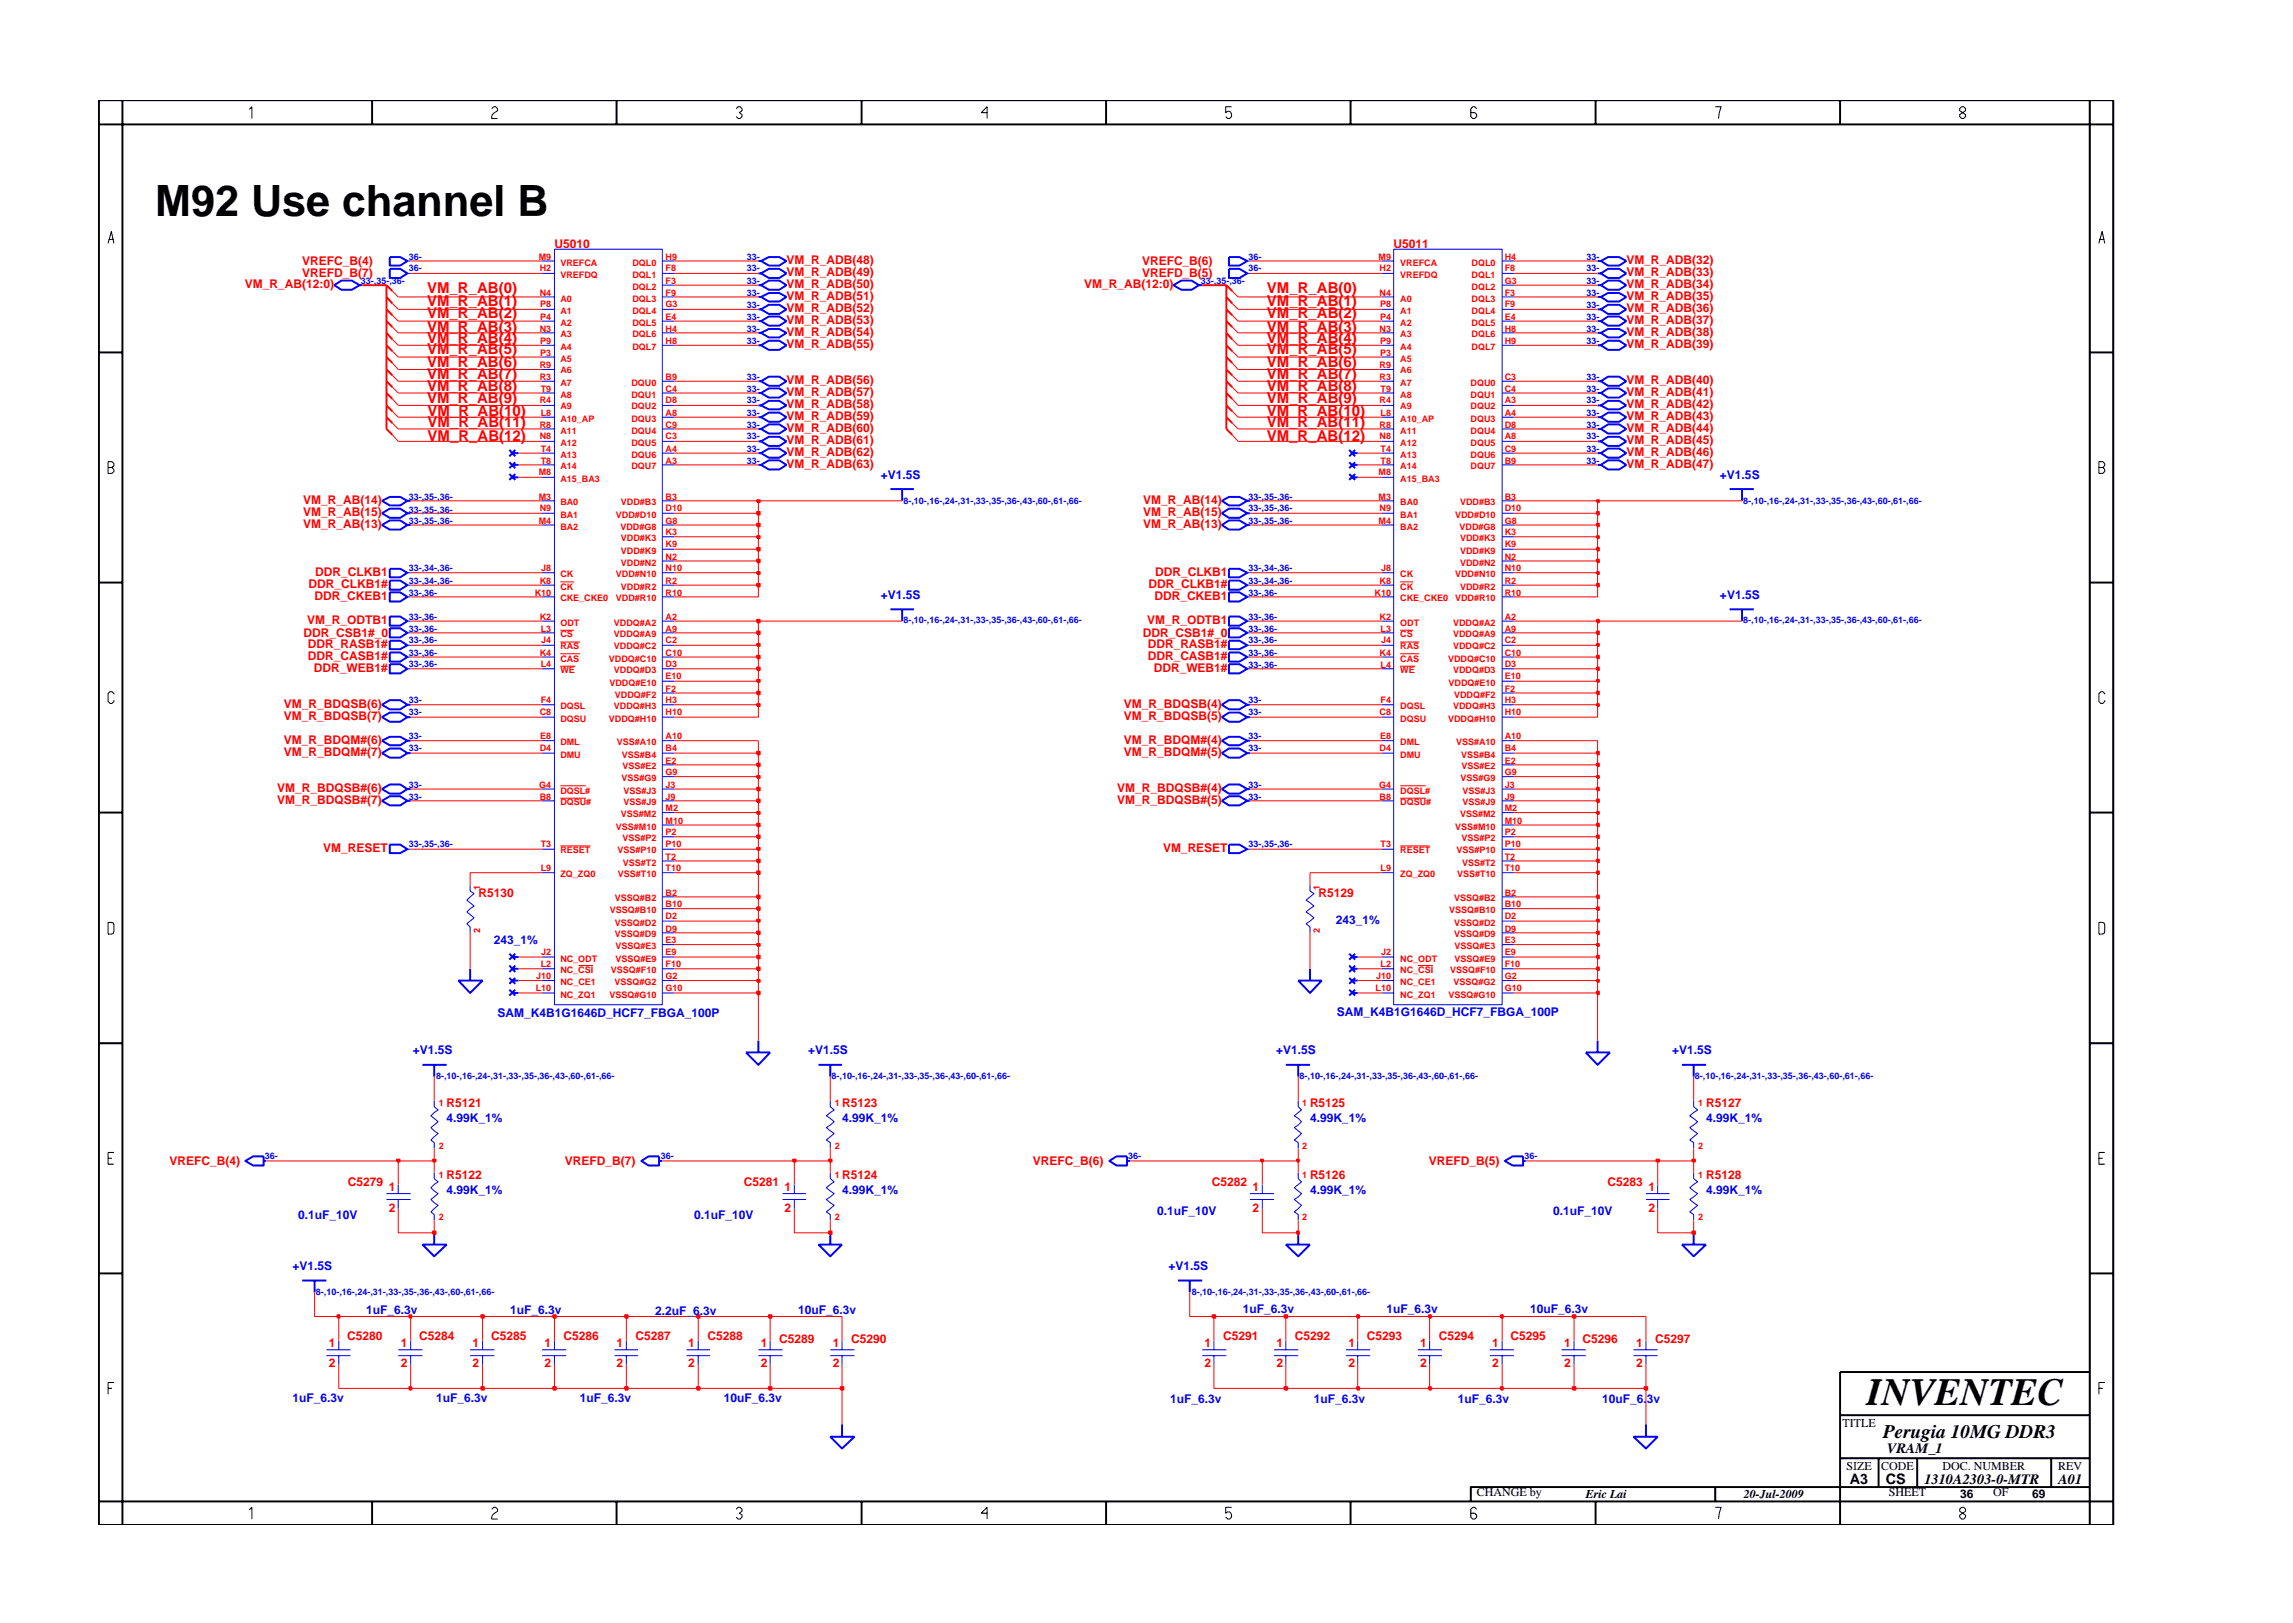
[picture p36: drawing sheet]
<svg xmlns="http://www.w3.org/2000/svg" width="297mm" height="210mm" viewBox="0 0 297 210" stroke-linecap="round" stroke-linejoin="round" font-family="sans-serif">
<defs><g id="words">
<text font-size="5.6" x="20.1" y="28">M92 Use channel B</text>
<text font-size="5" x="241.8" y="182">INVENTEC</text>
<text font-size="2.5" x="244" y="186.3">Perugia 10MG DDR3</text>
<g font-size="1.9" fill="#f00">
<text x="55.3" y="38">VM_R_AB(0)</text>
<text x="55.3" y="39.6">VM_R_AB(1)</text>
<text x="55.3" y="41.2">VM_R_AB(2)</text>
<text x="164.1" y="41.2">VM_R_AB(2)</text>
<text x="164.1" y="38">VM_R_AB(0)</text>
<text x="164.1" y="39.6">VM_R_AB(1)</text>
<text x="55.3" y="43">VM_R_AB(3)</text>
<text x="55.3" y="44.4">VM_R_AB(4)</text>
<text x="55.3" y="45.9">VM_R_AB(5)</text>
<text x="55.3" y="47.6">VM_R_AB(6)</text>
<text x="164.1" y="43">VM_R_AB(3)</text>
<text x="164.1" y="44.4">VM_R_AB(4)</text>
<text x="164.1" y="45.9">VM_R_AB(5)</text>
<text x="164.1" y="47.6">VM_R_AB(6)</text>
<text x="55.3" y="49.1">VM_R_AB(7)</text>
<text x="55.3" y="50.7">VM_R_AB(8)</text>
<text x="55.3" y="52.2">VM_R_AB(9)</text>
<text x="55.4" y="53.9">VM_R_AB(10)</text>
<text x="164.1" y="53.9">VM_R_AB(10)</text>
<text x="164.1" y="49.1">VM_R_AB(7)</text>
<text x="164.1" y="50.7">VM_R_AB(8)</text>
<text x="164.1" y="52.2">VM_R_AB(9)</text>
<text x="55.4" y="55.3">VM_R_AB(11)</text>
<text x="55.4" y="57.1">VM_R_AB(12)</text>
<text x="164.1" y="55.3">VM_R_AB(11)</text>
<text x="164.1" y="57.1">VM_R_AB(12)</text>
</g>
<g font-size="1.9">
<text x="244.4" y="188.2">VRAM_1</text>
<text x="239.6" y="192.2">A3</text>
<text x="244.3" y="192.3">CS</text>
<text x="249.3" y="192.2">1310A2303-0-MTR</text>
<text x="266.6" y="192.2">A01</text>
</g>
<g font-size="1.6" fill="#f00">
<text x="39.1" y="34.3">VREFC_B(4)</text>
<text x="39.1" y="35.8">VREFD_B(7)</text>
<text x="71.8" y="32.1">U5010</text>
<text x="101.9" y="34.2">VM_R_ADB(48)</text>
<text x="101.9" y="35.7">VM_R_ADB(49)</text>
<text x="147.9" y="34.3">VREFC_B(6)</text>
<text x="147.9" y="35.8">VREFD_B(5)</text>
<text x="180.5" y="32.1">U5011</text>
<text x="210.7" y="35.7">VM_R_ADB(33)</text>
<text x="210.7" y="34.2">VM_R_ADB(32)</text>
<text x="31.7" y="37.4">VM_R_AB(12:0)</text>
<text x="101.9" y="38.9">VM_R_ADB(51)</text>
<text x="101.9" y="37.4">VM_R_ADB(50)</text>
<text x="101.9" y="40.4">VM_R_ADB(52)</text>
<text x="140.4" y="37.4">VM_R_AB(12:0)</text>
<text x="210.7" y="38.9">VM_R_ADB(35)</text>
<text x="210.7" y="37.4">VM_R_ADB(34)</text>
<text x="210.7" y="40.4">VM_R_ADB(36)</text>
<text x="101.9" y="42">VM_R_ADB(53)</text>
<text x="101.9" y="45.1">VM_R_ADB(55)</text>
<text x="101.9" y="43.5">VM_R_ADB(54)</text>
<text x="210.7" y="42">VM_R_ADB(37)</text>
<text x="210.7" y="45.1">VM_R_ADB(39)</text>
<text x="210.7" y="43.5">VM_R_ADB(38)</text>
<text x="101.9" y="49.8">VM_R_ADB(56)</text>
<text x="101.9" y="52.8">VM_R_ADB(58)</text>
<text x="101.9" y="51.3">VM_R_ADB(57)</text>
<text x="210.7" y="49.8">VM_R_ADB(40)</text>
<text x="210.7" y="52.8">VM_R_ADB(42)</text>
<text x="210.7" y="51.3">VM_R_ADB(41)</text>
<text x="101.9" y="59.1">VM_R_ADB(62)</text>
<text x="101.9" y="56">VM_R_ADB(60)</text>
<text x="101.9" y="54.5">VM_R_ADB(59)</text>
<text x="101.9" y="57.5">VM_R_ADB(61)</text>
<text x="210.7" y="59.1">VM_R_ADB(46)</text>
<text x="210.7" y="56">VM_R_ADB(44)</text>
<text x="210.7" y="54.5">VM_R_ADB(43)</text>
<text x="210.7" y="57.5">VM_R_ADB(45)</text>
<text x="39.3" y="65.3">VM_R_AB(14)</text>
<text x="101.9" y="60.6">VM_R_ADB(63)</text>
<text x="148.1" y="65.3">VM_R_AB(14)</text>
<text x="210.7" y="60.6">VM_R_ADB(47)</text>
<text x="39.3" y="66.8">VM_R_AB(15)</text>
<text x="39.3" y="68.4">VM_R_AB(13)</text>
<text x="148.1" y="66.8">VM_R_AB(15)</text>
<text x="148.1" y="68.4">VM_R_AB(13)</text>
<text x="40" y="76.2">DDR_CLKB1#</text>
<text x="40.7" y="77.7">DDR_CKEB1</text>
<text x="40.8" y="74.6">DDR_CLKB1</text>
<text x="148.8" y="76.2">DDR_CLKB1#</text>
<text x="149.5" y="77.7">DDR_CKEB1</text>
<text x="149.6" y="74.6">DDR_CLKB1</text>
<text x="39.3" y="82.5">DDR_CSB1#_0</text>
<text x="39.8" y="80.9">VM_R_ODTB1</text>
<text x="39.9" y="83.9">DDR_RASB1#</text>
<text x="148" y="82.5">DDR_CSB1#_0</text>
<text x="148.6" y="80.9">VM_R_ODTB1</text>
<text x="148.7" y="83.9">DDR_RASB1#</text>
<text x="39.9" y="85.5">DDR_CASB1#</text>
<text x="40.7" y="87.1">DDR_WEB1#</text>
<text x="148.7" y="85.5">DDR_CASB1#</text>
<text x="149.5" y="87.1">DDR_WEB1#</text>
<text x="36.8" y="91.7">VM_R_BDQSB(6)</text>
<text x="36.8" y="93.2">VM_R_BDQSB(7)</text>
<text x="145.6" y="93.2">VM_R_BDQSB(5)</text>
<text x="145.6" y="91.7">VM_R_BDQSB(4)</text>
<text x="36.8" y="96.4">VM_R_BDQM#(6)</text>
<text x="36.8" y="97.9">VM_R_BDQM#(7)</text>
<text x="145.6" y="97.9">VM_R_BDQM#(5)</text>
<text x="145.6" y="96.4">VM_R_BDQM#(4)</text>
<text x="35.9" y="102.6">VM_R_BDQSB#(6)</text>
<text x="35.9" y="104.2">VM_R_BDQSB#(7)</text>
<text x="144.7" y="104.2">VM_R_BDQSB#(5)</text>
<text x="144.7" y="102.6">VM_R_BDQSB#(4)</text>
<text x="41.9" y="110.3">VM_RESET</text>
<text x="150.7" y="110.3">VM_RESET</text>
<text x="62" y="116.2">R5130</text>
<text x="170.8" y="116.2">R5129</text>
<text x="57.9" y="143.4">R5121</text>
<text x="109.1" y="143.4">R5123</text>
<text x="169.7" y="143.4">R5125</text>
<text x="221" y="143.4">R5127</text>
<text x="22" y="151">VREFC_B(4)</text>
<text x="45.1" y="153.6">C5279</text>
<text x="50.4" y="154.3">1</text>
<text x="57.9" y="152.7">R5122</text>
<text x="73.2" y="151">VREFD_B(7)</text>
<text x="96.4" y="153.6">C5281</text>
<text x="101.6" y="154.3">1</text>
<text x="109.1" y="152.7">R5124</text>
<text x="133.8" y="151">VREFC_B(6)</text>
<text x="157" y="153.6">C5282</text>
<text x="162.2" y="154.3">1</text>
<text x="169.7" y="152.7">R5126</text>
<text x="185.1" y="151">VREFD_B(5)</text>
<text x="208.2" y="153.6">C5283</text>
<text x="213.5" y="154.3">1</text>
<text x="221" y="152.7">R5128</text>
<text x="50.4" y="157">2</text>
<text x="101.6" y="157">2</text>
<text x="162.2" y="157">2</text>
<text x="213.5" y="157">2</text>
<text x="45" y="173.7">C5280</text>
<text x="54.3" y="173.7">C5284</text>
<text x="63.6" y="173.7">C5285</text>
<text x="73" y="173.7">C5286</text>
<text x="82.3" y="173.7">C5287</text>
<text x="91.6" y="173.7">C5288</text>
<text x="158.4" y="173.7">C5291</text>
<text x="167.8" y="173.7">C5292</text>
<text x="177.1" y="173.7">C5293</text>
<text x="186.4" y="173.7">C5294</text>
<text x="195.7" y="173.7">C5295</text>
<text x="42.6" y="174.4">1</text>
<text x="42.6" y="177.1">2</text>
<text x="51.9" y="174.4">1</text>
<text x="51.9" y="177.1">2</text>
<text x="61.2" y="174.4">1</text>
<text x="61.2" y="177.1">2</text>
<text x="70.5" y="174.4">1</text>
<text x="70.5" y="177.1">2</text>
<text x="79.9" y="174.4">1</text>
<text x="79.9" y="177.1">2</text>
<text x="89.2" y="174.4">1</text>
<text x="89.2" y="177.1">2</text>
<text x="98.6" y="174.4">1</text>
<text x="98.6" y="177.1">2</text>
<text x="101" y="174">C5289</text>
<text x="107.9" y="174.4">1</text>
<text x="107.9" y="177.1">2</text>
<text x="110.3" y="174">C5290</text>
<text x="156.1" y="174.4">1</text>
<text x="156.1" y="177.1">2</text>
<text x="165.4" y="174.4">1</text>
<text x="165.4" y="177.1">2</text>
<text x="174.7" y="174.4">1</text>
<text x="174.7" y="177.1">2</text>
<text x="184" y="174.4">1</text>
<text x="184" y="177.1">2</text>
<text x="193.3" y="174.4">1</text>
<text x="193.3" y="177.1">2</text>
<text x="202.6" y="174.4">1</text>
<text x="202.6" y="177.1">2</text>
<text x="205" y="174">C5296</text>
<text x="211.9" y="174.4">1</text>
<text x="211.9" y="177.1">2</text>
<text x="214.4" y="174">C5297</text>
</g>
<g font-size="1.6" fill="#00f">
<text x="114.1" y="62">+V1.5S</text>
<text x="222.8" y="62">+V1.5S</text>
<text x="114.1" y="77.6">+V1.5S</text>
<text x="222.8" y="77.6">+V1.5S</text>
<text x="173" y="119.6">243_1%</text>
<text x="64" y="122.3">243_1%</text>
<text x="64.5" y="131.7">SAM_K4B1G1646D_HCF7_FBGA_100P</text>
<text x="173.2" y="131.7">SAM_K4B1G1646D_HCF7_FBGA_100P</text>
<text x="53.5" y="136.6">+V1.5S</text>
<text x="104.7" y="136.6">+V1.5S</text>
<text x="165.3" y="136.6">+V1.5S</text>
<text x="216.6" y="136.6">+V1.5S</text>
<text x="57.9" y="145.3">4.99K_1%</text>
<text x="109.1" y="145.3">4.99K_1%</text>
<text x="169.7" y="145.3">4.99K_1%</text>
<text x="221" y="145.3">4.99K_1%</text>
<text x="57.9" y="154.6">4.99K_1%</text>
<text x="109.1" y="154.6">4.99K_1%</text>
<text x="169.7" y="154.6">4.99K_1%</text>
<text x="221" y="154.6">4.99K_1%</text>
<text x="38.6" y="157.9">0.1uF_10V</text>
<text x="89.9" y="157.9">0.1uF_10V</text>
<text x="149.9" y="157.3">0.1uF_10V</text>
<text x="201.2" y="157.3">0.1uF_10V</text>
<text x="37.9" y="164.5">+V1.5S</text>
<text x="151.4" y="164.5">+V1.5S</text>
<text x="47.4" y="170.2">1uF_6.3v</text>
<text x="66.1" y="170.2">1uF_6.3v</text>
<text x="84.9" y="170.4">2.2uF_6.3v</text>
<text x="103.4" y="170.2">10uF_6.3v</text>
<text x="161" y="170">1uF_6.3v</text>
<text x="179.6" y="170">1uF_6.3v</text>
<text x="198.2" y="170">10uF_6.3v</text>
<text x="37.9" y="181.6">1uF_6.3v</text>
<text x="56.5" y="181.6">1uF_6.3v</text>
<text x="75.1" y="181.6">1uF_6.3v</text>
<text x="93.8" y="181.6">10uF_6.3v</text>
<text x="151.6" y="181.8">1uF_6.3v</text>
<text x="170.2" y="181.8">1uF_6.3v</text>
<text x="188.8" y="181.8">1uF_6.3v</text>
<text x="207.5" y="181.8">10uF_6.3v</text>
</g>
<g font-size="1.6">
<text x="238.7" y="184.8">TITLE</text>
<text x="239.2" y="190.4">SIZE</text>
<text x="243.7" y="190.4">CODE</text>
<text x="251.6" y="190.4">DOC. NUMBER</text>
<text x="266.6" y="190.4">REV</text>
<text x="191.3" y="193.9">CHANGE by</text>
<text x="205.4" y="194.1">Eric Lai</text>
<text x="225.9" y="194.1">20-Jul-2009</text>
<text x="244.7" y="193.9">SHEET</text>
<text x="253.9" y="194.1">36</text>
<text x="258.2" y="193.9">OF</text>
<text x="263.3" y="194.1">69</text>
</g>
<g font-size="1.2" fill="#00f">
<text x="52.9" y="33.6">36-</text>
<text x="52.9" y="35.2">36-</text>
<text x="96.7" y="33.6">33-</text>
<text x="96.7" y="35.2">33-</text>
<text x="161.7" y="33.6">36-</text>
<text x="161.7" y="35.2">36-</text>
<text x="205.5" y="35.2">33-</text>
<text x="205.5" y="33.6">33-</text>
<text x="46.8" y="36.8">33-,35-,36-</text>
<text x="96.7" y="41.4">33-</text>
<text x="96.7" y="36.8">33-</text>
<text x="96.7" y="38.3">33-</text>
<text x="96.7" y="39.9">33-</text>
<text x="155.6" y="36.8">33-,35-,36-</text>
<text x="205.5" y="41.4">33-</text>
<text x="205.5" y="39.9">33-</text>
<text x="205.5" y="38.3">33-</text>
<text x="205.5" y="36.8">33-</text>
<text x="96.7" y="44.6">33-</text>
<text x="96.7" y="43">33-</text>
<text x="205.5" y="43">33-</text>
<text x="205.5" y="44.6">33-</text>
<text x="96.7" y="50.7">33-</text>
<text x="96.7" y="53.9">33-</text>
<text x="96.7" y="49.2">33-</text>
<text x="96.7" y="52.3">33-</text>
<text x="205.5" y="52.3">33-</text>
<text x="205.5" y="49.2">33-</text>
<text x="205.5" y="50.7">33-</text>
<text x="205.5" y="53.9">33-</text>
<text x="96.7" y="56.9">33-</text>
<text x="96.7" y="58.5">33-</text>
<text x="96.7" y="55.4">33-</text>
<text x="205.5" y="58.5">33-</text>
<text x="205.5" y="56.9">33-</text>
<text x="205.5" y="55.4">33-</text>
<text x="52.9" y="64.8">33-,35-,36-</text>
<text x="96.7" y="60.1">33-</text>
<text x="117" y="65.3">8-,10-,16-,24-,31-,33-,35-,36-,43-,60-,61-,66-</text>
<text x="161.7" y="64.7">33-,35-,36-</text>
<text x="205.5" y="60.1">33-</text>
<text x="225.8" y="65.3">8-,10-,16-,24-,31-,33-,35-,36-,43-,60-,61-,66-</text>
<text x="52.9" y="66.4">33-,35-,36-</text>
<text x="52.9" y="67.9">33-,35-,36-</text>
<text x="161.7" y="66.2">33-,35-,36-</text>
<text x="161.7" y="67.8">33-,35-,36-</text>
<text x="52.9" y="77.2">33-,36-</text>
<text x="52.9" y="75.6">33-,34-,36-</text>
<text x="52.9" y="74">33-,34-,36-</text>
<text x="161.7" y="75.6">33-,34-,36-</text>
<text x="161.7" y="74">33-,34-,36-</text>
<text x="161.7" y="77.2">33-,36-</text>
<text x="52.9" y="80.3">33-,36-</text>
<text x="52.9" y="81.8">33-,36-</text>
<text x="52.9" y="83.3">33-,36-</text>
<text x="117" y="80.7">8-,10-,16-,24-,31-,33-,35-,36-,43-,60-,61-,66-</text>
<text x="161.7" y="81.8">33-,36-</text>
<text x="161.7" y="80.3">33-,36-</text>
<text x="161.7" y="83.3">33-,36-</text>
<text x="225.8" y="80.7">8-,10-,16-,24-,31-,33-,35-,36-,43-,60-,61-,66-</text>
<text x="52.9" y="86.5">33-,36-</text>
<text x="52.9" y="84.9">33-,36-</text>
<text x="161.7" y="86.5">33-,36-</text>
<text x="161.7" y="84.9">33-,36-</text>
<text x="52.9" y="91.1">33-</text>
<text x="52.9" y="95.8">33-</text>
<text x="52.9" y="92.7">33-</text>
<text x="161.7" y="95.8">33-</text>
<text x="161.7" y="92.7">33-</text>
<text x="161.7" y="91.1">33-</text>
<text x="52.9" y="97.3">33-</text>
<text x="161.7" y="97.3">33-</text>
<text x="52.9" y="103.6">33-</text>
<text x="52.9" y="102.1">33-</text>
<text x="161.7" y="103.6">33-</text>
<text x="161.7" y="102.1">33-</text>
<text x="52.9" y="109.8">33-,35-,36-</text>
<text x="161.7" y="109.8">33-,35-,36-</text>
<text x="56.5" y="139.8">8-,10-,16-,24-,31-,33-,35-,36-,43-,60-,61-,66-</text>
<text x="107.7" y="139.8">8-,10-,16-,24-,31-,33-,35-,36-,43-,60-,61-,66-</text>
<text x="168.3" y="139.8">8-,10-,16-,24-,31-,33-,35-,36-,43-,60-,61-,66-</text>
<text x="219.6" y="139.8">8-,10-,16-,24-,31-,33-,35-,36-,43-,60-,61-,66-</text>
<text x="34.3" y="150.1">36-</text>
<text x="85.6" y="150.1">36-</text>
<text x="146.2" y="150.1">36-</text>
<text x="197.5" y="150.1">36-</text>
<text x="40.9" y="167.8">8-,10-,16-,24-,31-,33-,35-,36-,43-,60-,61-,66-</text>
<text x="154.4" y="167.8">8-,10-,16-,24-,31-,33-,35-,36-,43-,60-,61-,66-</text>
</g>
<g font-size="1.2" fill="#f00">
<text x="69.8" y="33.6">M9</text>
<text x="69.9" y="35.2">H2</text>
<text x="72.6" y="34.4">VREFCA</text>
<text x="81.9" y="34.4">DQL0</text>
<text x="86.2" y="33.6">H9</text>
<text x="86.2" y="35.2">F8</text>
<text x="178.6" y="33.6">M9</text>
<text x="178.7" y="35.2">H2</text>
<text x="181.4" y="34.4">VREFCA</text>
<text x="190.6" y="34.4">DQL0</text>
<text x="194.9" y="33.6">H4</text>
<text x="194.9" y="35.2">F8</text>
<text x="69.9" y="38.3">N4</text>
<text x="70" y="39.8">P8</text>
<text x="70" y="41.4">P4</text>
<text x="72.6" y="40.7">A1</text>
<text x="72.6" y="39.1">A0</text>
<text x="72.6" y="36">VREFDQ</text>
<text x="81.9" y="36">DQL1</text>
<text x="81.9" y="37.5">DQL2</text>
<text x="81.9" y="39.1">DQL3</text>
<text x="81.9" y="40.7">DQL4</text>
<text x="86.2" y="36.8">F3</text>
<text x="86.2" y="38.3">F9</text>
<text x="86.2" y="39.8">G3</text>
<text x="86.2" y="41.4">E4</text>
<text x="178.7" y="38.3">N4</text>
<text x="178.8" y="39.8">P8</text>
<text x="178.8" y="41.4">P4</text>
<text x="181.4" y="39.1">A0</text>
<text x="181.4" y="40.7">A1</text>
<text x="181.4" y="36">VREFDQ</text>
<text x="190.6" y="36">DQL1</text>
<text x="190.6" y="37.5">DQL2</text>
<text x="190.6" y="39.1">DQL3</text>
<text x="190.6" y="40.7">DQL4</text>
<text x="194.9" y="36.8">G3</text>
<text x="194.9" y="38.3">F3</text>
<text x="194.9" y="39.8">F9</text>
<text x="194.9" y="41.4">E4</text>
<text x="69.9" y="47.6">R9</text>
<text x="69.9" y="43">N3</text>
<text x="70" y="44.6">P9</text>
<text x="70" y="46.1">P3</text>
<text x="72.6" y="45.3">A4</text>
<text x="72.6" y="46.8">A5</text>
<text x="72.6" y="42.2">A2</text>
<text x="72.6" y="43.7">A3</text>
<text x="81.9" y="42.2">DQL5</text>
<text x="81.9" y="43.7">DQL6</text>
<text x="81.9" y="45.3">DQL7</text>
<text x="86.2" y="44.6">H8</text>
<text x="86.2" y="43">H4</text>
<text x="178.7" y="47.6">R9</text>
<text x="178.7" y="43">N3</text>
<text x="178.8" y="46.1">P3</text>
<text x="178.8" y="44.6">P9</text>
<text x="181.4" y="46.8">A5</text>
<text x="181.4" y="42.2">A2</text>
<text x="181.4" y="43.7">A3</text>
<text x="181.4" y="45.3">A4</text>
<text x="190.6" y="42.2">DQL5</text>
<text x="190.6" y="43.7">DQL6</text>
<text x="190.6" y="45.3">DQL7</text>
<text x="194.9" y="43">H8</text>
<text x="194.9" y="44.6">H9</text>
<text x="69.9" y="49.2">R3</text>
<text x="69.9" y="52.3">R4</text>
<text x="70" y="53.9">L8</text>
<text x="70" y="50.7">T9</text>
<text x="72.6" y="48.4">A6</text>
<text x="72.6" y="50">A7</text>
<text x="72.6" y="51.5">A8</text>
<text x="72.6" y="53">A9</text>
<text x="81.8" y="50">DQU0</text>
<text x="81.8" y="51.5">DQU1</text>
<text x="81.8" y="53">DQU2</text>
<text x="86.2" y="49.2">B9</text>
<text x="86.2" y="50.7">C4</text>
<text x="86.2" y="52.3">D8</text>
<text x="86.2" y="53.9">A8</text>
<text x="178.7" y="49.2">R3</text>
<text x="178.7" y="52.3">R4</text>
<text x="178.8" y="50.7">T9</text>
<text x="178.8" y="53.9">L8</text>
<text x="181.4" y="48.4">A6</text>
<text x="181.4" y="50">A7</text>
<text x="181.4" y="51.5">A8</text>
<text x="181.4" y="53">A9</text>
<text x="190.5" y="50">DQU0</text>
<text x="190.5" y="51.5">DQU1</text>
<text x="190.5" y="53">DQU2</text>
<text x="194.9" y="49.2">C3</text>
<text x="194.9" y="50.7">C4</text>
<text x="194.9" y="52.3">A3</text>
<text x="194.9" y="53.9">A4</text>
<text x="69.9" y="55.4">R8</text>
<text x="69.9" y="56.9">N8</text>
<text x="70" y="58.5">T4</text>
<text x="72.6" y="54.6">A10_AP</text>
<text x="72.6" y="56.2">A11</text>
<text x="72.6" y="57.8">A12</text>
<text x="72.6" y="59.3">A13</text>
<text x="81.8" y="54.6">DQU3</text>
<text x="81.8" y="56.2">DQU4</text>
<text x="81.8" y="57.8">DQU5</text>
<text x="81.8" y="59.3">DQU6</text>
<text x="86.2" y="55.4">C9</text>
<text x="86.2" y="56.9">C3</text>
<text x="86.2" y="58.5">A4</text>
<text x="178.7" y="55.4">R8</text>
<text x="178.7" y="56.9">N8</text>
<text x="178.8" y="58.5">T4</text>
<text x="181.4" y="54.6">A10_AP</text>
<text x="181.4" y="56.2">A11</text>
<text x="181.4" y="57.8">A12</text>
<text x="181.4" y="59.3">A13</text>
<text x="190.5" y="54.6">DQU3</text>
<text x="190.5" y="56.2">DQU4</text>
<text x="190.5" y="57.8">DQU5</text>
<text x="190.5" y="59.3">DQU6</text>
<text x="194.9" y="55.4">D8</text>
<text x="194.9" y="56.9">A8</text>
<text x="194.9" y="58.5">C9</text>
<text x="69.8" y="64.7">M3</text>
<text x="69.8" y="61.6">M8</text>
<text x="70" y="60.1">T8</text>
<text x="72.6" y="60.8">A14</text>
<text x="72.6" y="65.5">BA0</text>
<text x="72.6" y="62.4">A15_BA3</text>
<text x="80.4" y="65.5">VDD#B3</text>
<text x="81.8" y="60.8">DQU7</text>
<text x="86.2" y="64.7">B3</text>
<text x="86.2" y="60.1">A3</text>
<text x="178.6" y="64.7">M3</text>
<text x="178.6" y="61.6">M8</text>
<text x="178.8" y="60.1">T8</text>
<text x="181.4" y="65.5">BA0</text>
<text x="181.4" y="60.8">A14</text>
<text x="181.4" y="62.4">A15_BA3</text>
<text x="189.1" y="65.5">VDD#B3</text>
<text x="190.5" y="60.8">DQU7</text>
<text x="194.9" y="64.7">B3</text>
<text x="194.9" y="60.1">B9</text>
<text x="69.8" y="67.8">M4</text>
<text x="69.9" y="66.2">N9</text>
<text x="72.6" y="67.1">BA1</text>
<text x="72.6" y="68.6">BA2</text>
<text x="79.8" y="67.1">VDD#D10</text>
<text x="80.4" y="68.6">VDD#G8</text>
<text x="80.4" y="70.1">VDD#K3</text>
<text x="80.4" y="71.7">VDD#K9</text>
<text x="86.2" y="66.2">D10</text>
<text x="86.2" y="67.8">G8</text>
<text x="86.2" y="69.4">K3</text>
<text x="86.2" y="70.9">K9</text>
<text x="178.6" y="67.8">M4</text>
<text x="178.7" y="66.2">N9</text>
<text x="181.4" y="67.1">BA1</text>
<text x="181.4" y="68.6">BA2</text>
<text x="188.5" y="67.1">VDD#D10</text>
<text x="189.1" y="68.6">VDD#G8</text>
<text x="189.1" y="70.1">VDD#K3</text>
<text x="189.1" y="71.7">VDD#K9</text>
<text x="194.9" y="66.2">D10</text>
<text x="194.9" y="67.8">G8</text>
<text x="194.9" y="69.4">K3</text>
<text x="194.9" y="70.9">K9</text>
<text x="69.3" y="77.2">K10</text>
<text x="69.9" y="75.6">K8</text>
<text x="70.1" y="74">J8</text>
<text x="72.6" y="77.9">CKE_CKE0</text>
<text x="72.6" y="74.8">CK</text>
<text x="72.6" y="76.4">CK</text>
<text x="79.8" y="74.8">VDD#N10</text>
<text x="79.8" y="77.9">VDD#R10</text>
<text x="80.4" y="73.3">VDD#N2</text>
<text x="80.4" y="76.4">VDD#R2</text>
<text x="86.2" y="74">N10</text>
<text x="86.2" y="72.5">N2</text>
<text x="86.2" y="77.2">R10</text>
<text x="86.2" y="75.6">R2</text>
<text x="178.1" y="77.2">K10</text>
<text x="178.7" y="75.6">K8</text>
<text x="178.9" y="74">J8</text>
<text x="181.4" y="74.8">CK</text>
<text x="181.4" y="76.4">CK</text>
<text x="181.4" y="77.9">CKE_CKE0</text>
<text x="188.5" y="74.8">VDD#N10</text>
<text x="188.5" y="77.9">VDD#R10</text>
<text x="189.1" y="73.3">VDD#N2</text>
<text x="189.1" y="76.4">VDD#R2</text>
<text x="194.9" y="74">N10</text>
<text x="194.9" y="72.5">N2</text>
<text x="194.9" y="77.2">R10</text>
<text x="194.9" y="75.6">R2</text>
<text x="69.9" y="80.3">K2</text>
<text x="70" y="81.8">L3</text>
<text x="70.1" y="83.3">J4</text>
<text x="72.6" y="81.1">ODT</text>
<text x="72.6" y="82.6">CS</text>
<text x="79.5" y="82.6">VDDQ#A9</text>
<text x="79.5" y="81.1">VDDQ#A2</text>
<text x="86.2" y="81.8">A9</text>
<text x="86.2" y="83.3">C2</text>
<text x="86.2" y="80.3">A2</text>
<text x="178.7" y="80.3">K2</text>
<text x="178.8" y="81.8">L3</text>
<text x="178.9" y="83.3">J4</text>
<text x="181.4" y="81.1">ODT</text>
<text x="181.4" y="82.6">CS</text>
<text x="188.2" y="81.1">VDDQ#A2</text>
<text x="188.2" y="82.6">VDDQ#A9</text>
<text x="194.9" y="80.3">A2</text>
<text x="194.9" y="81.8">A9</text>
<text x="194.9" y="83.3">C2</text>
<text x="69.9" y="84.9">K4</text>
<text x="70" y="86.5">L4</text>
<text x="72.6" y="84.1">RAS</text>
<text x="72.6" y="85.7">CAS</text>
<text x="72.6" y="87.2">WE</text>
<text x="78.9" y="85.7">VDDQ#C10</text>
<text x="78.9" y="88.8">VDDQ#E10</text>
<text x="79.5" y="84.1">VDDQ#C2</text>
<text x="79.5" y="87.2">VDDQ#D3</text>
<text x="86.2" y="84.9">C10</text>
<text x="86.2" y="86.5">D3</text>
<text x="86.2" y="88">E10</text>
<text x="86.2" y="89.6">F2</text>
<text x="178.7" y="84.9">K4</text>
<text x="178.8" y="86.5">L4</text>
<text x="181.4" y="84.1">RAS</text>
<text x="181.4" y="85.7">CAS</text>
<text x="181.4" y="87.2">WE</text>
<text x="187.6" y="85.7">VDDQ#C10</text>
<text x="187.7" y="88.8">VDDQ#E10</text>
<text x="188.2" y="84.1">VDDQ#C2</text>
<text x="188.2" y="87.2">VDDQ#D3</text>
<text x="194.9" y="84.9">C10</text>
<text x="194.9" y="86.5">D3</text>
<text x="194.9" y="88">E10</text>
<text x="194.9" y="89.6">F2</text>
<text x="69.9" y="92.7">C8</text>
<text x="70" y="95.8">E8</text>
<text x="70" y="91.1">F4</text>
<text x="72.6" y="91.9">DQSL</text>
<text x="72.6" y="93.5">DQSU</text>
<text x="78.9" y="93.5">VDDQ#H10</text>
<text x="79.5" y="91.9">VDDQ#H3</text>
<text x="79.7" y="90.4">VDDQ#F2</text>
<text x="86.2" y="92.7">H10</text>
<text x="86.2" y="91.1">H3</text>
<text x="86.2" y="95.8">A10</text>
<text x="178.7" y="92.7">C8</text>
<text x="178.8" y="95.8">E8</text>
<text x="178.8" y="91.1">F4</text>
<text x="181.4" y="91.9">DQSL</text>
<text x="181.4" y="93.5">DQSU</text>
<text x="187.6" y="93.5">VDDQ#H10</text>
<text x="188.2" y="91.9">VDDQ#H3</text>
<text x="188.4" y="90.4">VDDQ#F2</text>
<text x="194.9" y="95.8">A10</text>
<text x="194.9" y="92.7">H10</text>
<text x="194.9" y="91.1">H3</text>
<text x="69.9" y="97.3">D4</text>
<text x="72.6" y="96.5">DML</text>
<text x="72.6" y="98.2">DMU</text>
<text x="79.9" y="96.5">VSS#A10</text>
<text x="80.5" y="101.2">VSS#G9</text>
<text x="80.6" y="98.2">VSS#B4</text>
<text x="80.6" y="99.7">VSS#E2</text>
<text x="86.2" y="97.3">B4</text>
<text x="86.2" y="98.9">E2</text>
<text x="86.2" y="100.4">G9</text>
<text x="178.7" y="97.3">D4</text>
<text x="181.4" y="96.5">DML</text>
<text x="181.4" y="98.2">DMU</text>
<text x="188.6" y="96.5">VSS#A10</text>
<text x="189.2" y="101.2">VSS#G9</text>
<text x="189.3" y="98.2">VSS#B4</text>
<text x="189.3" y="99.7">VSS#E2</text>
<text x="194.9" y="97.3">B4</text>
<text x="194.9" y="98.9">E2</text>
<text x="194.9" y="100.4">G9</text>
<text x="69.8" y="102.1">G4</text>
<text x="69.9" y="103.6">B8</text>
<text x="72.6" y="102.8">DQSL#</text>
<text x="72.6" y="104.3">DQSU#</text>
<text x="79.8" y="107.5">VSS#M10</text>
<text x="80.4" y="105.9">VSS#M2</text>
<text x="80.8" y="102.8">VSS#J3</text>
<text x="80.8" y="104.3">VSS#J9</text>
<text x="86.2" y="102.1">J3</text>
<text x="86.2" y="103.6">J9</text>
<text x="86.2" y="106.7">M10</text>
<text x="86.2" y="105.1">M2</text>
<text x="178.6" y="102.1">G4</text>
<text x="178.7" y="103.6">B8</text>
<text x="181.4" y="102.8">DQSL#</text>
<text x="181.4" y="104.3">DQSU#</text>
<text x="188.5" y="107.5">VSS#M10</text>
<text x="189.1" y="105.9">VSS#M2</text>
<text x="189.5" y="102.8">VSS#J3</text>
<text x="189.5" y="104.3">VSS#J9</text>
<text x="194.9" y="102.1">J3</text>
<text x="194.9" y="103.6">J9</text>
<text x="194.9" y="106.7">M10</text>
<text x="194.9" y="105.1">M2</text>
<text x="70" y="112.9">L9</text>
<text x="70" y="109.8">T3</text>
<text x="72.6" y="110.5">RESET</text>
<text x="72.6" y="113.7">ZQ_ZQ0</text>
<text x="80" y="110.5">VSS#P10</text>
<text x="80" y="113.7">VSS#T10</text>
<text x="80.6" y="109">VSS#P2</text>
<text x="80.7" y="112.1">VSS#T2</text>
<text x="86.2" y="109.8">P10</text>
<text x="86.2" y="108.2">P2</text>
<text x="86.2" y="112.9">T10</text>
<text x="86.2" y="111.4">T2</text>
<text x="178.8" y="109.8">T3</text>
<text x="178.8" y="112.9">L9</text>
<text x="181.4" y="110.5">RESET</text>
<text x="181.4" y="113.7">ZQ_ZQ0</text>
<text x="188.7" y="110.5">VSS#P10</text>
<text x="188.8" y="113.7">VSS#T10</text>
<text x="189.3" y="109">VSS#P2</text>
<text x="189.4" y="112.1">VSS#T2</text>
<text x="194.9" y="109.8">P10</text>
<text x="194.9" y="108.2">P2</text>
<text x="194.9" y="112.9">T10</text>
<text x="194.9" y="111.4">T2</text>
<text x="62.2" y="115.3" transform="rotate(-90 62.2 115.3)">1</text>
<text x="79" y="118.3">VSSQ#B10</text>
<text x="79.7" y="116.8">VSSQ#B2</text>
<text x="79.7" y="119.9">VSSQ#D2</text>
<text x="86.2" y="117.5">B10</text>
<text x="86.2" y="116">B2</text>
<text x="86.2" y="119.1">D2</text>
<text x="171" y="115.3" transform="rotate(-90 171 115.3)">1</text>
<text x="187.7" y="118.3">VSSQ#B10</text>
<text x="188.4" y="116.8">VSSQ#B2</text>
<text x="188.4" y="119.9">VSSQ#D2</text>
<text x="194.9" y="117.5">B10</text>
<text x="194.9" y="116">B2</text>
<text x="194.9" y="119.1">D2</text>
<text x="62.2" y="120.8" transform="rotate(-90 62.2 120.8)">2</text>
<text x="70" y="125.3">L2</text>
<text x="70.1" y="123.7">J2</text>
<text x="72.6" y="124.6">NC_ODT</text>
<text x="79.7" y="121.4">VSSQ#D9</text>
<text x="79.7" y="123">VSSQ#E3</text>
<text x="79.7" y="124.6">VSSQ#E9</text>
<text x="86.2" y="120.7">D9</text>
<text x="86.2" y="125.3">F10</text>
<text x="86.2" y="122.2">E3</text>
<text x="86.2" y="123.7">E9</text>
<text x="171" y="120.8" transform="rotate(-90 171 120.8)">2</text>
<text x="178.8" y="125.3">L2</text>
<text x="178.9" y="123.7">J2</text>
<text x="181.4" y="124.6">NC_ODT</text>
<text x="188.4" y="121.4">VSSQ#D9</text>
<text x="188.4" y="123">VSSQ#E3</text>
<text x="188.4" y="124.6">VSSQ#E9</text>
<text x="194.9" y="120.7">D9</text>
<text x="194.9" y="122.2">E3</text>
<text x="194.9" y="123.7">E9</text>
<text x="194.9" y="125.3">F10</text>
<text x="69.4" y="128.4">L10</text>
<text x="69.5" y="126.9">J10</text>
<text x="72.6" y="126.1">NC_CSI</text>
<text x="72.6" y="129.2">NC_ZQ1</text>
<text x="72.6" y="127.6">NC_CE1</text>
<text x="78.9" y="129.2">VSSQ#G10</text>
<text x="79.1" y="126.1">VSSQ#F10</text>
<text x="79.6" y="127.6">VSSQ#G2</text>
<text x="86.2" y="128.4">G10</text>
<text x="86.2" y="126.9">G2</text>
<text x="178.2" y="128.4">L10</text>
<text x="178.3" y="126.9">J10</text>
<text x="181.4" y="127.6">NC_CE1</text>
<text x="181.4" y="126.1">NC_CSI</text>
<text x="181.4" y="129.2">NC_ZQ1</text>
<text x="187.7" y="129.2">VSSQ#G10</text>
<text x="187.9" y="126.1">VSSQ#F10</text>
<text x="188.3" y="127.6">VSSQ#G2</text>
<text x="194.9" y="128.4">G10</text>
<text x="194.9" y="126.9">G2</text>
<text x="56.8" y="143.3">1</text>
<text x="108.1" y="143.3">1</text>
<text x="168.7" y="143.3">1</text>
<text x="220" y="143.3">1</text>
<text x="56.8" y="148.8">2</text>
<text x="108.1" y="148.8">2</text>
<text x="168.7" y="148.8">2</text>
<text x="220" y="148.8">2</text>
<text x="56.8" y="152.6">1</text>
<text x="108.1" y="152.6">1</text>
<text x="168.7" y="152.6">1</text>
<text x="220" y="152.6">1</text>
<text x="56.8" y="158.1">2</text>
<text x="108.1" y="158.1">2</text>
<text x="168.7" y="158.1">2</text>
<text x="220" y="158.1">2</text>
</g>
</g></defs>
<g fill="none" stroke="#00f" stroke-width=".25">
<path d="M43.3 36.9l.9-.5h1.4l1 .5-1 .6h-1.4zM46.6 36.9h.3M50.5 33.3h1.3l1 .5-1 .6h-1.3zM50.5 34.8h1.3l1 .6-1 .6h-1.3zM98.2 36.9h.4M98.2 38.5h.4M98.2 33.8h.4M98.2 35.4h.4M98.6 36.9l1-.5h1.4l.9 .5-.9 .6h-1.4zM98.6 33.8l1-.5h1.4l.9 .5-.9 .6h-1.4zM98.6 35.4l1-.6h1.4l.9 .6-.9 .6h-1.4zM98.6 38.5l1-.5h1.4l.9 .5-.9 .6h-1.4z"/>
<path d="M152 36.9l1-.5h1.4l.9 .5-.9 .6h-1.4zM155.3 36.9h.4M159.2 34.8h1.4l1 .6-1 .6h-1.4zM159.2 33.3h1.4l1 .5-1 .6h-1.4zM207 36.9h.4M207 38.5h.4M207 33.8h.4M207 35.4h.4M207.4 38.5l.9-.5h1.4l1 .5-1 .6h-1.4zM207.4 36.9l.9-.5h1.4l1 .5-1 .6h-1.4zM207.4 33.8l.9-.5h1.4l1 .5-1 .6h-1.4zM207.4 35.4l.9-.6h1.4l1 .6-1 .6h-1.4z"/>
<path d="M66 58.3l.7 .8M66 59.9l.7 .7M66.4 58.7h.8M66.7 58.3l-.7 .8M66.7 59.9l-.7 .7M98.2 41.6h.4M98.2 57.2h.4M98.2 40.1h.4M98.2 52.5h.4M98.2 55.6h.4M98.2 54h.4M98.2 58.7h.4"/>
<path d="M98.2 44.7h.4M98.2 50.9h.4M98.2 43.1h.4M98.2 49.4h.4M98.6 41.6l1-.6h1.4l.9 .6-.9 .6h-1.4zM98.6 57.2l1-.6h1.4l.9 .6-.9 .6h-1.4zM98.6 40.1l1-.6h1.4l.9 .6-.9 .6h-1.4zM98.6 52.5l1-.6h1.4l.9 .6-.9 .5h-1.4zM98.6 44.7l1-.6h1.4l.9 .6-.9 .6h-1.4zM98.6 50.9l1-.6h1.4l.9 .6-.9 .6h-1.4zM98.6 54l1-.5h1.4l.9 .5-.9 .6h-1.4zM98.6 58.7l1-.6h1.4l.9 .6-.9 .6h-1.4z"/>
<path d="M98.6 43.1l1-.5h1.4l.9 .5-.9 .6h-1.4zM98.6 55.6l1-.6h1.4l.9 .6-.9 .6h-1.4zM98.6 49.4l1-.6h1.4l.9 .6-.9 .6h-1.4zM174.8 59.9l.7 .7M174.8 58.3l.7 .8M175.1 58.7h.8M175.5 59.9l-.7 .7M175.5 58.3l-.7 .8M207 41.6h.4M207 57.2h.4M207 40.1h.4M207 52.5h.4"/>
<path d="M207 55.6h.4M207 54h.4M207 58.7h.4M207 44.7h.4M207 50.9h.4M207 43.1h.4M207 49.4h.4M207.4 57.2l.9-.6h1.4l1 .6-1 .6h-1.4zM207.4 55.6l.9-.6h1.4l1 .6-1 .6h-1.4zM207.4 54l.9-.5h1.4l1 .5-1 .6h-1.4zM207.4 58.7l.9-.6h1.4l1 .6-1 .6h-1.4zM207.4 40.1l.9-.6h1.4l1 .6-1 .6h-1.4z"/>
<path d="M207.4 44.7l.9-.6h1.4l1 .6-1 .6h-1.4zM207.4 41.6l.9-.6h1.4l1 .6-1 .6h-1.4zM207.4 43.1l.9-.5h1.4l1 .5-1 .6h-1.4zM207.4 50.9l.9-.6h1.4l1 .6-1 .6h-1.4zM207.4 49.4l.9-.6h1.4l1 .6-1 .6h-1.4zM207.4 52.5l.9-.6h1.4l1 .6-1 .5h-1.4zM49.5 64.9l1-.5h1.3l1 .5-1 .6h-1.3zM49.5 68l1-.6h1.3l1 .6-1 .6h-1.3zM49.5 66.5l1-.6h1.3l1 .6-1 .6h-1.3zM50.5 76.7h1.3l1 .6-1 .6h-1.3zM50.5 79.9h1.3l1 .6-1 .6h-1.3zM50.5 75.2h1.3l1 .6-1 .6h-1.3z"/>
<path d="M50.5 73.7h1.3l1 .5-1 .6h-1.3zM52.8 64.9h.4M52.8 68h.4M52.8 66.5h.4M66 61.4l.7 .8M66.4 60.2h.8M66.4 61.8h.8M66.7 61.4l-.7 .8M98.2 60.2h.4M98.6 60.2l1-.6h1.4l.9 .6-.9 .6h-1.4zM115.3 78.9h3.1M115.3 63.4h3.1"/>
<path d="M116.9 63.4v1.5M116.9 78.9v1.6M158.3 64.9l.9-.5h1.4l1 .5-1 .6h-1.4zM158.3 68l.9-.6h1.4l1 .6-1 .6h-1.4zM158.3 66.5l.9-.6h1.4l1 .6-1 .6h-1.4zM159.2 75.2h1.4l1 .6-1 .6h-1.4zM159.2 73.7h1.4l1 .5-1 .6h-1.4zM159.2 76.7h1.4l1 .6-1 .6h-1.4zM159.2 79.9h1.4l1 .6-1 .6h-1.4zM161.6 64.9h.3M161.6 68h.3M161.6 66.5h.3"/>
<path d="M174.8 61.4l.7 .8M175.1 60.2h.8M175.1 61.8h.8M175.5 61.4l-.7 .8M207 60.2h.4M207.4 60.2l.9-.6h1.4l1 .6-1 .6h-1.4zM224.1 78.9h3.1M224.1 63.4h3.1M225.7 63.4v1.5M225.7 78.9v1.6M49.5 96l1-.6h1.3l1 .6-1 .5h-1.3zM49.5 97.6l1-.6h1.3l1 .6-1 .6h-1.3z"/>
<path d="M49.5 91.3l1-.6h1.3l1 .6-1 .6h-1.3zM49.5 92.9l1-.6h1.3l1 .6-1 .6h-1.3zM50.5 84.5h1.3l1 .6-1 .6h-1.3zM50.5 83h1.3l1 .6-1 .5h-1.3zM50.5 86h1.3l1 .6-1 .6h-1.3zM50.5 81.4h1.3l1 .6-1 .6h-1.3zM52.8 96h.4M52.8 92.9h.4M52.8 91.3h.4M52.8 97.6h.4M158.3 92.9l.9-.6h1.4l1 .6-1 .6h-1.4zM158.3 91.3l.9-.6h1.4l1 .6-1 .6h-1.4z"/>
<path d="M158.3 96l.9-.6h1.4l1 .6-1 .5h-1.4zM158.3 97.6l.9-.6h1.4l1 .6-1 .6h-1.4zM159.2 86h1.4l1 .6-1 .6h-1.4zM159.2 81.4h1.4l1 .6-1 .6h-1.4zM159.2 84.5h1.4l1 .6-1 .6h-1.4zM159.2 83h1.4l1 .6-1 .5h-1.4zM161.6 96h.3M161.6 92.9h.3M161.6 91.3h.3M161.6 97.6h.3M49.5 102.2l1-.6h1.3l1 .6-1 .6h-1.3zM49.5 103.7l1-.5h1.3l1 .5-1 .6h-1.3z"/>
<path d="M50.5 109.4h1.3l1 .6-1 .5h-1.3zM52.8 102.2h.4M52.8 103.7h.4M158.3 103.7l.9-.5h1.4l1 .5-1 .6h-1.4zM158.3 102.2l.9-.6h1.4l1 .6-1 .6h-1.4zM159.2 109.4h1.4l1 .6-1 .5h-1.4zM161.6 102.2h.3M161.6 103.7h.3M54.7 138h3.2M56.2 138v1.5M59.4 127h3.1l-1.6 1.6zM60.9 125.5v1.5"/>
<path d="M66 128.2l.7 .8M66 123.6l.7 .7M66 125.1l.7 .8M66 126.7l.7 .8M66.4 127h.8M66.4 124h.8M66.4 125.5h.8M66.4 128.6h.8M66.7 128.2l-.7 .8M66.7 123.6l-.7 .7M66.7 125.1l-.7 .8M66.7 126.7l-.7 .8"/>
<path d="M96.6 136.3h3.2l-1.6 1.7zM98.2 134.8v1.5M106 138h3.1M107.6 138v1.5M166.6 138h3.1M168.2 127h3l-1.5 1.6zM168.2 138v1.5M169.7 125.5v1.5M174.8 123.6l.7 .7M174.8 125.1l.7 .8M174.8 126.7l.7 .8M174.8 128.2l.7 .8"/>
<path d="M175.1 127h.8M175.1 124h.8M175.1 125.5h.8M175.1 128.6h.8M175.5 123.6l-.7 .7M175.5 125.1l-.7 .8M175.5 126.7l-.7 .8M175.5 128.2l-.7 .8M205.4 136.3h3.2l-1.6 1.7zM207 134.8v1.5M217.9 138h3.1M219.4 138v1.5"/>
<path d="M31.8 150.4l1-.6h1.3v1.2h-1.3zM34.1 150.4h.4M56.2 159.7v1.5M83.1 150.4l.9-.6h1.4v1.2h-1.4zM85.4 150.4h.4M107.6 159.7v1.5M143.7 150.4l.9-.6h1.4v1.2h-1.4zM146 150.4h.4M168.2 159.7v1.5M194.9 150.4l1-.6h1.4v1.2h-1.4zM197.3 150.4h.3M219.4 159.7v1.5"/>
<path d="M39.1 165.9h3.2M40.8 165.9v1.5M54.7 161.2h3.2l-1.7 1.6zM106 161.2h3.1l-1.5 1.6zM152.6 165.9h3.1M154.1 165.9v1.5M166.6 161.2h3.1l-1.5 1.6zM217.9 161.2h3.1l-1.6 1.6zM107.6 186.1h3.1l-1.6 1.5zM109.1 184.5v1.6M211.6 186.1h3.1l-1.5 1.5zM213.2 184.5v1.6"/>
</g>
<g fill="none" stroke="#00f" stroke-width=".13">
<path d="M52.8 33.8h.4M52.8 35.4h.4M70.2 33.8h1.6M70.2 35.4h1.6M70.2 38.5h1.6M71.8 32.3h14v97.9h-14zM85.8 33.8h1.5M85.8 35.4h1.5M85.8 38.5h1.5M85.8 36.9h1.5M161.6 33.8h.3M161.6 35.4h.3"/>
<path d="M179 33.8h1.5M179 35.4h1.5M179 38.5h1.5M180.5 32.3h14.1v97.9h-14.1zM194.6 33.8h1.5M194.6 35.4h1.5M194.6 38.5h1.5M194.6 36.9h1.5M70.2 40.1h1.6M70.2 41.6h1.6M70.2 43.1h1.6M70.2 44.7h1.6"/>
<path d="M70.2 46.3h1.6M70.2 47.9h1.6M70.2 49.4h1.6M70.2 50.9h1.6M70.2 52.5h1.6M70.2 54h1.6M70.2 55.6h1.6M70.2 57.2h1.6M70.2 58.7h1.6M85.8 40.1h1.5M85.8 41.6h1.5M85.8 43.1h1.5"/>
<path d="M85.8 44.7h1.5M85.8 49.4h1.5M85.8 50.9h1.5M85.8 52.5h1.5M85.8 54h1.5M85.8 55.6h1.5M85.8 57.2h1.5M85.8 58.7h1.5M179 40.1h1.5M179 41.6h1.5M179 43.1h1.5M179 44.7h1.5"/>
<path d="M179 46.3h1.5M179 47.9h1.5M179 49.4h1.5M179 50.9h1.5M179 52.5h1.5M179 54h1.5M179 55.6h1.5M179 57.2h1.5M179 58.7h1.5M194.6 40.1h1.5M194.6 41.6h1.5M194.6 43.1h1.5"/>
<path d="M194.6 44.7h1.5M194.6 49.4h1.5M194.6 50.9h1.5M194.6 52.5h1.5M194.6 54h1.5M194.6 55.6h1.5M194.6 57.2h1.5M194.6 58.7h1.5M52.8 74.2h.4M52.8 77.3h.4M52.8 75.8h.4M70.2 60.2h1.6"/>
<path d="M70.2 61.8h1.6M70.2 64.9h1.6M70.2 66.5h1.6M70.2 68h1.6M70.2 74.2h1.6M70.2 77.3h1.6M70.2 75.8h1.6M85.8 60.2h1.5M85.8 64.9h1.5M85.8 66.5h1.5M85.8 68h1.5M85.8 74.2h1.5"/>
<path d="M85.8 77.3h1.5M85.8 75.8h1.5M85.8 69.5h1.5M85.8 71.1h1.5M85.8 72.7h1.5M161.6 74.2h.3M161.6 77.3h.3M161.6 75.8h.3M179 60.2h1.5M179 61.8h1.5M179 64.9h1.5M179 66.5h1.5"/>
<path d="M179 68h1.5M179 74.2h1.5M179 77.3h1.5M179 75.8h1.5M194.6 60.2h1.5M194.6 64.9h1.5M194.6 66.5h1.5M194.6 68h1.5M194.6 74.2h1.5M194.6 77.3h1.5M194.6 75.8h1.5M194.6 69.5h1.5"/>
<path d="M194.6 71.1h1.5M194.6 72.7h1.5M52.8 80.5h.4M52.8 82h.4M52.8 83.6h.4M52.8 85.1h.4M52.8 86.6h.4M70.2 80.5h1.6M70.2 82h1.6M70.2 83.6h1.6M70.2 85.1h1.6M70.2 86.6h1.6"/>
<path d="M70.2 96h1.6M70.2 97.6h1.6M70.2 91.3h1.6M70.2 92.9h1.6M85.8 80.5h1.5M85.8 82h1.5M85.8 83.6h1.5M85.8 85.1h1.5M85.8 86.6h1.5M85.8 96h1.5M85.8 97.6h1.5M85.8 88.3h1.5"/>
<path d="M85.8 89.8h1.5M85.8 91.3h1.5M85.8 92.9h1.5M85.8 99.1h1.5M161.6 80.5h.3M161.6 82h.3M161.6 83.6h.3M161.6 85.1h.3M161.6 86.6h.3M179 80.5h1.5M179 82h1.5M179 83.6h1.5"/>
<path d="M179 85.1h1.5M179 86.6h1.5M179 96h1.5M179 97.6h1.5M179 91.3h1.5M179 92.9h1.5M194.6 80.5h1.5M194.6 82h1.5M194.6 83.6h1.5M194.6 85.1h1.5M194.6 86.6h1.5M194.6 96h1.5"/>
<path d="M194.6 97.6h1.5M194.6 88.3h1.5M194.6 89.8h1.5M194.6 91.3h1.5M194.6 92.9h1.5M194.6 99.1h1.5M52.8 110h.4M60.9 114.7v.7l.5 .4-.9 .8 .9 .8-.9 .7 .9 .8-.9 .8 .4 .4v.7M70.2 110h1.6M70.2 113.1h1.6M70.2 102.2h1.6M70.2 103.7h1.6"/>
<path d="M85.8 110h1.5M85.8 113.1h1.5M85.8 100.6h1.5M85.8 102.2h1.5M85.8 103.7h1.5M85.8 105.3h1.5M85.8 106.9h1.5M85.8 108.4h1.5M85.8 111.5h1.5M85.8 116.2h1.5M85.8 117.7h1.5M85.8 119.3h1.5"/>
<path d="M161.6 110h.3M169.7 114.7v.7l.5 .4-1 .8 1 .8-1 .7 1 .8-1 .8 .5 .4v.7M179 110h1.5M179 113.1h1.5M179 102.2h1.5M179 103.7h1.5M194.6 110h1.5M194.6 113.1h1.5M194.6 100.6h1.5M194.6 102.2h1.5M194.6 103.7h1.5M194.6 105.3h1.5"/>
<path d="M194.6 106.9h1.5M194.6 108.4h1.5M194.6 111.5h1.5M194.6 116.2h1.5M194.6 117.7h1.5M194.6 119.3h1.5M70.2 124h1.6M70.2 125.5h1.6M70.2 127h1.6M70.2 128.6h1.6M85.8 124h1.5M85.8 125.5h1.5"/>
<path d="M85.8 127h1.5M85.8 128.6h1.5M85.8 120.8h1.5M85.8 122.4h1.5M179 124h1.5M179 125.5h1.5M179 127h1.5M179 128.6h1.5M194.6 124h1.5M194.6 125.5h1.5M194.6 127h1.5M194.6 128.6h1.5"/>
<path d="M194.6 120.8h1.5M194.6 122.4h1.5M50.1 154.6h3.1M50.1 155.4h3.1M51.6 153.4v1.2M51.6 155.4v1.2M56.2 142.6v.8l.6 .4-1 .8 1 .7-1 .8 1 .7-1 .9 .4 .3v.8M56.2 151.9v.8l.6 .4-1 .8 1 .7-1 .8 1 .8-1 .8 .4 .3v.8M101.4 154.6h3M101.4 155.4h3M102.9 153.4v1.2M102.9 155.4v1.2"/>
<path d="M107.6 142.6v.8l.5 .4-1.1 .8 1.1 .7-1.1 .8 1.1 .7-1.1 .9 .6 .3v.8M107.6 151.9v.8l.5 .4-1.1 .8 1.1 .7-1.1 .8 1.1 .8-1.1 .8 .6 .3v.8M161.9 154.6h3.1M161.9 155.4h3.1M163.5 153.4v1.2M163.5 155.4v1.2M168.2 151.9v.8l.4 .4-.9 .8 .9 .7-.9 .8 .9 .8-.9 .8 .5 .3v.8M168.2 142.6v.8l.4 .4-.9 .8 .9 .7-.9 .8 .9 .7-.9 .9 .5 .3v.8M213.2 154.6h3.1M213.2 155.4h3.1M214.7 153.4v1.2M214.7 155.4v1.2"/>
<path d="M219.4 142.6v.8l.5 .4-1 .8 1 .7-1 .8 1 .7-1 .9 .5 .3v.8M219.4 151.9v.8l.5 .4-1 .8 1 .7-1 .8 1 .8-1 .8 .5 .3v.8M42.3 174.9h3.1M42.3 175.6h3.1M43.9 173.7v1.2M43.9 175.6v1.2M51.6 174.9h3.1M51.6 175.6h3.1M53.2 173.7v1.2M53.2 175.6v1.2M60.9 174.9h3.1M60.9 175.6h3.1"/>
<path d="M62.5 173.7v1.2M62.5 175.6v1.2M70.2 174.9h3.1M70.2 175.6h3.1M71.8 173.7v1.2M71.8 175.6v1.2M79.6 174.9h3.1M79.6 175.6h3.1M81.1 173.7v1.2M81.1 175.6v1.2M88.9 174.9h3.1M88.9 175.6h3.1"/>
<path d="M90.5 173.7v1.2M90.5 175.6v1.2M98.2 174.9h3.2M98.2 175.6h3.2M99.8 173.7v1.2M99.8 175.6v1.2M107.6 174.9h3.1M107.6 175.6h3.1M109.1 173.7v1.2M109.1 175.6v1.2M155.7 174.9h3.2M155.7 175.6h3.2"/>
<path d="M157.3 173.7v1.2M157.3 175.6v1.2M165 174.9h3.2M165 175.6h3.2M166.6 173.7v1.2M166.6 175.6v1.2M174.4 174.9h3.1M174.4 175.6h3.1M175.9 173.7v1.2M175.9 175.6v1.2M183.7 174.9h3.1M183.7 175.6h3.1"/>
<path d="M185.2 173.7v1.2M185.2 175.6v1.2M193 174.9h3.1M193 175.6h3.1M194.6 173.7v1.2M194.6 175.6v1.2M202.3 174.9h3.1M202.3 175.6h3.1M203.9 173.7v1.2M203.9 175.6v1.2M211.6 174.9h3.1M211.6 175.6h3.1"/>
<path d="M213.2 173.7v1.2M213.2 175.6v1.2"/>
</g>
<g fill="none" stroke="#f00" stroke-width=".13">
<path d="M50.8 37.7l.8 .8M50.8 39.3l.8 .8M159.6 39.3l.8 .8M159.6 37.7l.8 .8M50.8 42.4l.8 .7M50.8 40.8l.8 .8M50.8 51.7l.8 .8M50.8 53.3l.8 .7M50.8 45.5l.8 .8M50.8 44l.8 .7M50.8 54.8l.8 .8M50.8 56.3l.8 .9"/>
<path d="M50.8 47l.8 .9M50.8 48.6l.8 .8M50.8 50.2l.8 .7M159.6 40.8l.8 .8M159.6 45.5l.8 .8M159.6 44l.8 .7M159.6 47l.8 .9M159.6 48.6l.8 .8M159.6 56.3l.8 .9M159.6 50.2l.8 .7M159.6 54.8l.8 .8M159.6 42.4l.8 .7"/>
<path d="M159.6 51.7l.8 .8M159.6 53.3l.8 .7M72.6 75.4h1.8M181.4 75.4h1.7M72.6 81.6h1.8M72.6 84.7h2.5M72.6 86.3h1.9M72.6 83.2h2.5M181.4 81.6h1.7M181.4 84.7h2.4M181.4 86.3h1.9M181.4 83.2h2.4"/>
<path d="M72.6 101.8h3.3M72.6 103.4h3.3M72.6 109.6h3.9M181.4 101.8h3.3M181.4 103.4h3.3M181.4 109.6h3.8M75 125.1h1.8M183.7 125.1h1.9M43.9 176.8v3.1h9.3M109.1 179.9v4.6M213.2 179.9v4.6"/>
</g>
<g fill="none" stroke="#f00" stroke-width=".25">
<path d="M50.1 36.9l.7 .8M50.1 38.5l.7 .8M158.9 38.5l.7 .8M158.9 36.9l.7 .8M50.1 41.6l.7 .8M50.1 40.1l.7 .7M50.1 50.9l.7 .8M50.1 52.5l.7 .8M50.1 44.7l.7 .8M50.1 43.1l.7 .9M50.1 54l.7 .8M50.1 55.6l.7 .7"/>
<path d="M50.1 46.3l.7 .7M50.1 47.9l.7 .7M50.1 49.4l.7 .8M158.9 40.1l.7 .7M158.9 44.7l.7 .8M158.9 43.1l.7 .9M158.9 46.3l.7 .7M158.9 47.9l.7 .7M158.9 55.6l.7 .7M158.9 49.4l.7 .8M158.9 54l.7 .8M158.9 41.6l.7 .8"/>
<path d="M158.9 50.9l.7 .8M158.9 52.5l.7 .8"/>
</g>
<path d="M53 179.7h.3v.3h-.3z" fill="#8e2323"/>
<path d="M53 179.7h.3v.3h-.3z" fill="none" stroke="#f00" stroke-width=".25"/>
<path d="M53.2 176.8v3.1h9.3" fill="none" stroke="#f00" stroke-width=".13"/>
<path d="M62.3 179.7h.4v.3h-.4z" fill="#8e2323"/>
<path d="M62.3 179.7h.4v.3h-.4z" fill="none" stroke="#f00" stroke-width=".25"/>
<path d="M62.5 176.8v3.1h9.3" fill="none" stroke="#f00" stroke-width=".13"/>
<path d="M71.7 179.7h.3v.3h-.3z" fill="#8e2323"/>
<path d="M71.7 179.7h.3v.3h-.3z" fill="none" stroke="#f00" stroke-width=".25"/>
<path d="M71.8 176.8v3.1h9.3" fill="none" stroke="#f00" stroke-width=".13"/>
<path d="M81 179.7h.3v.3h-.3z" fill="#8e2323"/>
<path d="M81 179.7h.3v.3h-.3z" fill="none" stroke="#f00" stroke-width=".25"/>
<path d="M81.1 176.8v3.1h9.4" fill="none" stroke="#f00" stroke-width=".13"/>
<path d="M90.3 179.7h.3v.3h-.3z" fill="#8e2323"/>
<path d="M90.3 179.7h.3v.3h-.3z" fill="none" stroke="#f00" stroke-width=".25"/>
<path d="M90.5 176.8v3.1h9.3" fill="none" stroke="#f00" stroke-width=".13"/>
<path d="M99.6 179.7h.3v.3h-.3z" fill="#8e2323"/>
<path d="M99.6 179.7h.3v.3h-.3z" fill="none" stroke="#f00" stroke-width=".25"/>
<path d="M99.8 176.8v3.1h9.3" fill="none" stroke="#f00" stroke-width=".13"/>
<path d="M108.9 179.7h.3v.3h-.3z" fill="#8e2323"/>
<path d="M108.9 179.7h.3v.3h-.3z" fill="none" stroke="#f00" stroke-width=".25"/>
<path d="M109.1 176.8v3.1M157.3 176.8v3.1h9.3" fill="none" stroke="#f00" stroke-width=".13"/>
<path d="M166.4 179.7h.3v.3h-.3z" fill="#8e2323"/>
<path d="M166.4 179.7h.3v.3h-.3z" fill="none" stroke="#f00" stroke-width=".25"/>
<path d="M166.6 176.8v3.1h9.3" fill="none" stroke="#f00" stroke-width=".13"/>
<path d="M175.8 179.7h.3v.3h-.3z" fill="#8e2323"/>
<path d="M175.8 179.7h.3v.3h-.3z" fill="none" stroke="#f00" stroke-width=".25"/>
<path d="M175.9 176.8v3.1h9.3" fill="none" stroke="#f00" stroke-width=".13"/>
<path d="M185.1 179.7h.3v.3h-.3z" fill="#8e2323"/>
<path d="M185.1 179.7h.3v.3h-.3z" fill="none" stroke="#f00" stroke-width=".25"/>
<path d="M185.2 176.8v3.1h9.4" fill="none" stroke="#f00" stroke-width=".13"/>
<path d="M194.4 179.7h.3v.3h-.3z" fill="#8e2323"/>
<path d="M194.4 179.7h.3v.3h-.3z" fill="none" stroke="#f00" stroke-width=".25"/>
<path d="M194.6 176.8v3.1h9.3" fill="none" stroke="#f00" stroke-width=".13"/>
<path d="M203.7 179.7h.4v.3h-.4z" fill="#8e2323"/>
<path d="M203.7 179.7h.4v.3h-.4z" fill="none" stroke="#f00" stroke-width=".25"/>
<path d="M203.9 176.8v3.1h9.3" fill="none" stroke="#f00" stroke-width=".13"/>
<path d="M213 179.7h.4v.3h-.4z" fill="#8e2323"/>
<path d="M213 179.7h.4v.3h-.4z" fill="none" stroke="#f00" stroke-width=".25"/>
<g fill="none" stroke="#f00" stroke-width=".13">
<path d="M40.8 167.4v3.1h3.1v3.2M53.2 170.5v3.2M62.5 170.5v3.2M71.8 170.5v3.2M81.1 170.5v3.2M90.5 170.5v3.2M99.8 170.5v3.2M109.1 170.5v3.2M157.3 170.5v3.2M166.6 170.5v3.2M175.9 170.5v3.2M185.2 170.5v3.2"/>
<path d="M194.6 170.5v3.2M203.9 170.5v3.2M213.2 170.5v3.2M213.2 176.8v3.1"/>
</g>
<path d="M43.7 170.4h.3v.3h-.3z" fill="#8e2323"/>
<path d="M43.7 170.4h.3v.3h-.3z" fill="none" stroke="#f00" stroke-width=".25"/>
<path d="M43.9 170.5h9.3" fill="none" stroke="#f00" stroke-width=".13"/>
<path d="M53 170.4h.3v.3h-.3z" fill="#8e2323"/>
<path d="M53 170.4h.3v.3h-.3z" fill="none" stroke="#f00" stroke-width=".25"/>
<path d="M53.2 170.5h9.3" fill="none" stroke="#f00" stroke-width=".13"/>
<path d="M62.3 170.4h.4v.3h-.4z" fill="#8e2323"/>
<path d="M62.3 170.4h.4v.3h-.4z" fill="none" stroke="#f00" stroke-width=".25"/>
<path d="M62.5 170.5h9.3" fill="none" stroke="#f00" stroke-width=".13"/>
<path d="M71.7 170.4h.3v.3h-.3z" fill="#8e2323"/>
<path d="M71.7 170.4h.3v.3h-.3z" fill="none" stroke="#f00" stroke-width=".25"/>
<path d="M71.8 170.5h9.3" fill="none" stroke="#f00" stroke-width=".13"/>
<path d="M81 170.4h.3v.3h-.3z" fill="#8e2323"/>
<path d="M81 170.4h.3v.3h-.3z" fill="none" stroke="#f00" stroke-width=".25"/>
<path d="M81.1 170.5h9.4" fill="none" stroke="#f00" stroke-width=".13"/>
<path d="M90.3 170.4h.3v.3h-.3z" fill="#8e2323"/>
<path d="M90.3 170.4h.3v.3h-.3z" fill="none" stroke="#f00" stroke-width=".25"/>
<path d="M90.5 170.5h9.3" fill="none" stroke="#f00" stroke-width=".13"/>
<path d="M99.6 170.4h.3v.3h-.3z" fill="#8e2323"/>
<path d="M99.6 170.4h.3v.3h-.3z" fill="none" stroke="#f00" stroke-width=".25"/>
<path d="M99.8 170.5h9.3M154.1 167.4v3.1h3.2" fill="none" stroke="#f00" stroke-width=".13"/>
<path d="M157.1 170.4h.3v.3h-.3z" fill="#8e2323"/>
<path d="M157.1 170.4h.3v.3h-.3z" fill="none" stroke="#f00" stroke-width=".25"/>
<path d="M157.3 170.5h9.3" fill="none" stroke="#f00" stroke-width=".13"/>
<path d="M166.4 170.4h.3v.3h-.3z" fill="#8e2323"/>
<path d="M166.4 170.4h.3v.3h-.3z" fill="none" stroke="#f00" stroke-width=".25"/>
<path d="M166.6 170.5h9.3" fill="none" stroke="#f00" stroke-width=".13"/>
<path d="M175.8 170.4h.3v.3h-.3z" fill="#8e2323"/>
<path d="M175.8 170.4h.3v.3h-.3z" fill="none" stroke="#f00" stroke-width=".25"/>
<path d="M175.9 170.5h9.3" fill="none" stroke="#f00" stroke-width=".13"/>
<path d="M185.1 170.4h.3v.3h-.3z" fill="#8e2323"/>
<path d="M185.1 170.4h.3v.3h-.3z" fill="none" stroke="#f00" stroke-width=".25"/>
<path d="M185.2 170.5h9.4" fill="none" stroke="#f00" stroke-width=".13"/>
<path d="M194.4 170.4h.3v.3h-.3z" fill="#8e2323"/>
<path d="M194.4 170.4h.3v.3h-.3z" fill="none" stroke="#f00" stroke-width=".25"/>
<path d="M194.6 170.5h9.3" fill="none" stroke="#f00" stroke-width=".13"/>
<path d="M203.7 170.4h.4v.3h-.4z" fill="#8e2323"/>
<path d="M203.7 170.4h.4v.3h-.4z" fill="none" stroke="#f00" stroke-width=".25"/>
<path d="M51.6 156.6v3.1h4.6M203.9 170.5h9.3" fill="none" stroke="#f00" stroke-width=".13"/>
<path d="M56.1 159.5h.3v.4h-.3z" fill="#8e2323"/>
<path d="M56.1 159.5h.3v.4h-.3z" fill="none" stroke="#f00" stroke-width=".25"/>
<path d="M56.2 158.1v1.6M102.9 156.6v3.1h4.7" fill="none" stroke="#f00" stroke-width=".13"/>
<path d="M107.4 159.5h.3v.4h-.3z" fill="#8e2323"/>
<path d="M107.4 159.5h.3v.4h-.3z" fill="none" stroke="#f00" stroke-width=".25"/>
<path d="M107.6 158.1v1.6M163.5 156.6v3.1h4.7" fill="none" stroke="#f00" stroke-width=".13"/>
<path d="M168 159.5h.3v.4h-.3z" fill="#8e2323"/>
<path d="M168 159.5h.3v.4h-.3z" fill="none" stroke="#f00" stroke-width=".25"/>
<path d="M168.2 158.1v1.6M214.7 156.6v3.1h4.7" fill="none" stroke="#f00" stroke-width=".13"/>
<path d="M219.2 159.5h.4v.4h-.4z" fill="#8e2323"/>
<path d="M219.2 159.5h.4v.4h-.4z" fill="none" stroke="#f00" stroke-width=".25"/>
<path d="M34.5 150.4h17.1v3M56.2 150.4v1.5M102.9 150.4v3M107.6 150.4v1.5M163.5 150.4v3M168.2 150.4v1.5M214.7 150.4v3M219.4 150.4v1.5M219.4 158.1v1.6" fill="none" stroke="#f00" stroke-width=".13"/>
<path d="M51.4 150.2h.4v.3h-.4z" fill="#8e2323"/>
<path d="M51.4 150.2h.4v.3h-.4z" fill="none" stroke="#f00" stroke-width=".25"/>
<path d="M51.6 150.4h4.6" fill="none" stroke="#f00" stroke-width=".13"/>
<path d="M56.1 150.2h.3v.3h-.3z" fill="#8e2323"/>
<path d="M56.1 150.2h.3v.3h-.3z" fill="none" stroke="#f00" stroke-width=".25"/>
<path d="M56.2 148.8v1.6M85.8 150.4h17.1" fill="none" stroke="#f00" stroke-width=".13"/>
<path d="M102.7 150.2h.4v.3h-.4z" fill="#8e2323"/>
<path d="M102.7 150.2h.4v.3h-.4z" fill="none" stroke="#f00" stroke-width=".25"/>
<path d="M102.9 150.4h4.7" fill="none" stroke="#f00" stroke-width=".13"/>
<path d="M107.4 150.2h.3v.3h-.3z" fill="#8e2323"/>
<path d="M107.4 150.2h.3v.3h-.3z" fill="none" stroke="#f00" stroke-width=".25"/>
<path d="M107.6 148.8v1.6M146.4 150.4h17.1" fill="none" stroke="#f00" stroke-width=".13"/>
<path d="M163.4 150.2h.2v.3h-.2z" fill="#8e2323"/>
<path d="M163.4 150.2h.2v.3h-.2z" fill="none" stroke="#f00" stroke-width=".25"/>
<path d="M163.5 150.4h4.7" fill="none" stroke="#f00" stroke-width=".13"/>
<path d="M168 150.2h.3v.3h-.3z" fill="#8e2323"/>
<path d="M168 150.2h.3v.3h-.3z" fill="none" stroke="#f00" stroke-width=".25"/>
<path d="M168.2 148.8v1.6M197.6 150.4h17.1" fill="none" stroke="#f00" stroke-width=".13"/>
<path d="M214.6 150.2h.3v.3h-.3z" fill="#8e2323"/>
<path d="M214.6 150.2h.3v.3h-.3z" fill="none" stroke="#f00" stroke-width=".25"/>
<path d="M214.7 150.4h4.7" fill="none" stroke="#f00" stroke-width=".13"/>
<path d="M219.2 150.2h.4v.3h-.4z" fill="#8e2323"/>
<path d="M219.2 150.2h.4v.3h-.4z" fill="none" stroke="#f00" stroke-width=".25"/>
<path d="M56.2 139.5v3.1M67.2 128.6h3M87.3 128.6h10.9v6.2M107.6 139.5v3.1M168.2 139.5v3.1M207 128.6v6.2M219.4 139.5v3.1M219.4 148.8v1.6" fill="none" stroke="#f00" stroke-width=".13"/>
<path d="M98.1 128.5h.3v.3h-.3z" fill="#8e2323"/>
<path d="M98.1 128.5h.3v.3h-.3z" fill="none" stroke="#f00" stroke-width=".25"/>
<path d="M98.2 127v1.6M175.9 128.6h3.1M196.1 128.6h10.9" fill="none" stroke="#f00" stroke-width=".13"/>
<path d="M206.9 128.5h.2v.3h-.2z" fill="#8e2323"/>
<path d="M206.9 128.5h.2v.3h-.2z" fill="none" stroke="#f00" stroke-width=".25"/>
<path d="M67.2 127h3M87.3 127h10.9M207 127v1.6" fill="none" stroke="#f00" stroke-width=".13"/>
<path d="M98.1 126.9h.3v.3h-.3z" fill="#8e2323"/>
<path d="M98.1 126.9h.3v.3h-.3z" fill="none" stroke="#f00" stroke-width=".25"/>
<path d="M98.2 125.5v1.5M175.9 127h3.1M196.1 127h10.9" fill="none" stroke="#f00" stroke-width=".13"/>
<path d="M206.9 126.9h.2v.3h-.2z" fill="#8e2323"/>
<path d="M206.9 126.9h.2v.3h-.2z" fill="none" stroke="#f00" stroke-width=".25"/>
<path d="M60.9 120.8v4.7M67.2 125.5h3M87.3 125.5h10.9M207 125.5v1.5" fill="none" stroke="#f00" stroke-width=".13"/>
<path d="M98.1 125.3h.3v.4h-.3z" fill="#8e2323"/>
<path d="M98.1 125.3h.3v.4h-.3z" fill="none" stroke="#f00" stroke-width=".25"/>
<path d="M98.2 124v1.5M169.7 120.8v4.7M175.9 125.5h3.1M196.1 125.5h10.9" fill="none" stroke="#f00" stroke-width=".13"/>
<path d="M206.9 125.3h.2v.4h-.2z" fill="#8e2323"/>
<path d="M206.9 125.3h.2v.4h-.2z" fill="none" stroke="#f00" stroke-width=".25"/>
<path d="M67.2 124h3M87.3 124h10.9M207 124v1.5" fill="none" stroke="#f00" stroke-width=".13"/>
<path d="M98.1 123.8h.3v.3h-.3z" fill="#8e2323"/>
<path d="M98.1 123.8h.3v.3h-.3z" fill="none" stroke="#f00" stroke-width=".25"/>
<path d="M98.2 122.4v1.6M175.9 124h3.1M196.1 124h10.9" fill="none" stroke="#f00" stroke-width=".13"/>
<path d="M206.9 123.8h.2v.3h-.2z" fill="#8e2323"/>
<path d="M206.9 123.8h.2v.3h-.2z" fill="none" stroke="#f00" stroke-width=".25"/>
<path d="M87.3 122.4h10.9M207 122.4v1.6" fill="none" stroke="#f00" stroke-width=".13"/>
<path d="M98.1 122.3h.3v.2h-.3z" fill="#8e2323"/>
<path d="M98.1 122.3h.3v.2h-.3z" fill="none" stroke="#f00" stroke-width=".25"/>
<path d="M98.2 120.8v1.6M196.1 122.4h10.9" fill="none" stroke="#f00" stroke-width=".13"/>
<path d="M206.9 122.3h.2v.2h-.2z" fill="#8e2323"/>
<path d="M206.9 122.3h.2v.2h-.2z" fill="none" stroke="#f00" stroke-width=".25"/>
<path d="M87.3 120.8h10.9M207 120.8v1.6" fill="none" stroke="#f00" stroke-width=".13"/>
<path d="M98.1 120.7h.3v.3h-.3z" fill="#8e2323"/>
<path d="M98.1 120.7h.3v.3h-.3z" fill="none" stroke="#f00" stroke-width=".25"/>
<path d="M98.2 119.3v1.5M196.1 120.8h10.9" fill="none" stroke="#f00" stroke-width=".13"/>
<path d="M206.9 120.7h.2v.3h-.2z" fill="#8e2323"/>
<path d="M206.9 120.7h.2v.3h-.2z" fill="none" stroke="#f00" stroke-width=".25"/>
<path d="M87.3 119.3h10.9M207 119.3v1.5" fill="none" stroke="#f00" stroke-width=".13"/>
<path d="M98.1 119.2h.3v.2h-.3z" fill="#8e2323"/>
<path d="M98.1 119.2h.3v.2h-.3z" fill="none" stroke="#f00" stroke-width=".25"/>
<path d="M98.2 117.7v1.6M196.1 119.3h10.9" fill="none" stroke="#f00" stroke-width=".13"/>
<path d="M206.9 119.2h.2v.2h-.2z" fill="#8e2323"/>
<path d="M206.9 119.2h.2v.2h-.2z" fill="none" stroke="#f00" stroke-width=".25"/>
<path d="M87.3 117.7h10.9M207 117.7v1.6" fill="none" stroke="#f00" stroke-width=".13"/>
<path d="M98.1 117.5h.3v.4h-.3z" fill="#8e2323"/>
<path d="M98.1 117.5h.3v.4h-.3z" fill="none" stroke="#f00" stroke-width=".25"/>
<path d="M98.2 116.2v1.5M196.1 117.7h10.9" fill="none" stroke="#f00" stroke-width=".13"/>
<path d="M206.9 117.5h.2v.4h-.2z" fill="#8e2323"/>
<path d="M206.9 117.5h.2v.4h-.2z" fill="none" stroke="#f00" stroke-width=".25"/>
<path d="M87.3 116.2h10.9M207 116.2v1.5" fill="none" stroke="#f00" stroke-width=".13"/>
<path d="M98.1 116h.3v.4h-.3z" fill="#8e2323"/>
<path d="M98.1 116h.3v.4h-.3z" fill="none" stroke="#f00" stroke-width=".25"/>
<path d="M98.2 113.1v3.1M196.1 116.2h10.9" fill="none" stroke="#f00" stroke-width=".13"/>
<path d="M206.9 116h.2v.4h-.2z" fill="#8e2323"/>
<path d="M206.9 116h.2v.4h-.2z" fill="none" stroke="#f00" stroke-width=".25"/>
<path d="M70.2 113.1h-9.3v1.6M87.3 113.1h10.9M169.7 113.1v1.6M207 113.1v3.1" fill="none" stroke="#f00" stroke-width=".13"/>
<path d="M98.1 112.9h.3v.3h-.3z" fill="#8e2323"/>
<path d="M98.1 112.9h.3v.3h-.3z" fill="none" stroke="#f00" stroke-width=".25"/>
<path d="M98.2 111.5v1.6M169.7 113.1h9.3M196.1 113.1h10.9" fill="none" stroke="#f00" stroke-width=".13"/>
<path d="M206.9 112.9h.2v.3h-.2z" fill="#8e2323"/>
<path d="M206.9 112.9h.2v.3h-.2z" fill="none" stroke="#f00" stroke-width=".25"/>
<path d="M87.3 111.5h10.9M207 111.5v1.6" fill="none" stroke="#f00" stroke-width=".13"/>
<path d="M98.1 111.4h.3v.3h-.3z" fill="#8e2323"/>
<path d="M98.1 111.4h.3v.3h-.3z" fill="none" stroke="#f00" stroke-width=".25"/>
<path d="M98.2 110v1.5M196.1 111.5h10.9" fill="none" stroke="#f00" stroke-width=".13"/>
<path d="M206.9 111.4h.2v.3h-.2z" fill="#8e2323"/>
<path d="M206.9 111.4h.2v.3h-.2z" fill="none" stroke="#f00" stroke-width=".25"/>
<path d="M53.2 110h17M87.3 110h10.9M207 110v1.5" fill="none" stroke="#f00" stroke-width=".13"/>
<path d="M98.1 109.8h.3v.3h-.3z" fill="#8e2323"/>
<path d="M98.1 109.8h.3v.3h-.3z" fill="none" stroke="#f00" stroke-width=".25"/>
<path d="M98.2 108.4v1.6M161.9 110h17.1M196.1 110h10.9" fill="none" stroke="#f00" stroke-width=".13"/>
<path d="M206.9 109.8h.2v.3h-.2z" fill="#8e2323"/>
<path d="M206.9 109.8h.2v.3h-.2z" fill="none" stroke="#f00" stroke-width=".25"/>
<path d="M87.3 108.4h10.9M207 108.4v1.6" fill="none" stroke="#f00" stroke-width=".13"/>
<path d="M98.1 108.2h.3v.4h-.3z" fill="#8e2323"/>
<path d="M98.1 108.2h.3v.4h-.3z" fill="none" stroke="#f00" stroke-width=".25"/>
<path d="M98.2 106.9v1.5M196.1 108.4h10.9" fill="none" stroke="#f00" stroke-width=".13"/>
<path d="M206.9 108.2h.2v.4h-.2z" fill="#8e2323"/>
<path d="M206.9 108.2h.2v.4h-.2z" fill="none" stroke="#f00" stroke-width=".25"/>
<path d="M87.3 106.9h10.9M207 106.9v1.5" fill="none" stroke="#f00" stroke-width=".13"/>
<path d="M98.1 106.7h.3v.3h-.3z" fill="#8e2323"/>
<path d="M98.1 106.7h.3v.3h-.3z" fill="none" stroke="#f00" stroke-width=".25"/>
<path d="M98.2 105.3v1.6M196.1 106.9h10.9" fill="none" stroke="#f00" stroke-width=".13"/>
<path d="M206.9 106.7h.2v.3h-.2z" fill="#8e2323"/>
<path d="M206.9 106.7h.2v.3h-.2z" fill="none" stroke="#f00" stroke-width=".25"/>
<path d="M87.3 105.3h10.9M207 105.3v1.6" fill="none" stroke="#f00" stroke-width=".13"/>
<path d="M98.1 105.2h.3v.2h-.3z" fill="#8e2323"/>
<path d="M98.1 105.2h.3v.2h-.3z" fill="none" stroke="#f00" stroke-width=".25"/>
<path d="M98.2 103.7v1.6M196.1 105.3h10.9" fill="none" stroke="#f00" stroke-width=".13"/>
<path d="M206.9 105.2h.2v.2h-.2z" fill="#8e2323"/>
<path d="M206.9 105.2h.2v.2h-.2z" fill="none" stroke="#f00" stroke-width=".25"/>
<path d="M53.2 103.7h17M87.3 103.7h10.9M207 103.7v1.6" fill="none" stroke="#f00" stroke-width=".13"/>
<path d="M98.1 103.6h.3v.3h-.3z" fill="#8e2323"/>
<path d="M98.1 103.6h.3v.3h-.3z" fill="none" stroke="#f00" stroke-width=".25"/>
<path d="M98.2 102.2v1.5M161.9 103.7h17.1M196.1 103.7h10.9" fill="none" stroke="#f00" stroke-width=".13"/>
<path d="M206.9 103.6h.2v.3h-.2z" fill="#8e2323"/>
<path d="M206.9 103.6h.2v.3h-.2z" fill="none" stroke="#f00" stroke-width=".25"/>
<path d="M53.2 102.2h17M87.3 102.2h10.9M207 102.2v1.5" fill="none" stroke="#f00" stroke-width=".13"/>
<path d="M98.1 102.1h.3v.3h-.3z" fill="#8e2323"/>
<path d="M98.1 102.1h.3v.3h-.3z" fill="none" stroke="#f00" stroke-width=".25"/>
<path d="M98.2 100.6v1.6M161.9 102.2h17.1M196.1 102.2h10.9" fill="none" stroke="#f00" stroke-width=".13"/>
<path d="M206.9 102.1h.2v.3h-.2z" fill="#8e2323"/>
<path d="M206.9 102.1h.2v.3h-.2z" fill="none" stroke="#f00" stroke-width=".25"/>
<path d="M87.3 100.6h10.9M207 100.6v1.6" fill="none" stroke="#f00" stroke-width=".13"/>
<path d="M98.1 100.5h.3v.3h-.3z" fill="#8e2323"/>
<path d="M98.1 100.5h.3v.3h-.3z" fill="none" stroke="#f00" stroke-width=".25"/>
<path d="M98.2 99.1v1.5M196.1 100.6h10.9" fill="none" stroke="#f00" stroke-width=".13"/>
<path d="M206.9 100.5h.2v.3h-.2z" fill="#8e2323"/>
<path d="M206.9 100.5h.2v.3h-.2z" fill="none" stroke="#f00" stroke-width=".25"/>
<path d="M87.3 99.1h10.9M207 99.1v1.5" fill="none" stroke="#f00" stroke-width=".13"/>
<path d="M98.1 98.9h.3v.4h-.3z" fill="#8e2323"/>
<path d="M98.1 98.9h.3v.4h-.3z" fill="none" stroke="#f00" stroke-width=".25"/>
<path d="M98.2 97.6v1.5M196.1 99.1h10.9" fill="none" stroke="#f00" stroke-width=".13"/>
<path d="M206.9 98.9h.2v.4h-.2z" fill="#8e2323"/>
<path d="M206.9 98.9h.2v.4h-.2z" fill="none" stroke="#f00" stroke-width=".25"/>
<path d="M53.2 97.6h17M87.3 97.6h10.9M207 97.6v1.5" fill="none" stroke="#f00" stroke-width=".13"/>
<path d="M98.1 97.4h.3v.3h-.3z" fill="#8e2323"/>
<path d="M98.1 97.4h.3v.3h-.3z" fill="none" stroke="#f00" stroke-width=".25"/>
<path d="M98.2 96v1.6M161.9 97.6h17.1M196.1 97.6h10.9" fill="none" stroke="#f00" stroke-width=".13"/>
<path d="M206.9 97.4h.2v.3h-.2z" fill="#8e2323"/>
<path d="M206.9 97.4h.2v.3h-.2z" fill="none" stroke="#f00" stroke-width=".25"/>
<path d="M53.2 96h17M53.2 92.9h17M53.2 91.3h17M87.3 91.3h10.9v1.6h-10.9M87.3 96h10.9M161.9 96h17.1M161.9 92.9h17.1M196.1 96h10.9v1.6M207 91.3v1.6h-10.9" fill="none" stroke="#f00" stroke-width=".13"/>
<path d="M98.1 91.2h.3v.3h-.3z" fill="#8e2323"/>
<path d="M98.1 91.2h.3v.3h-.3z" fill="none" stroke="#f00" stroke-width=".25"/>
<path d="M98.2 89.8v1.5M161.9 91.3h17.1M196.1 91.3h10.9" fill="none" stroke="#f00" stroke-width=".13"/>
<path d="M206.9 91.2h.2v.3h-.2z" fill="#8e2323"/>
<path d="M206.9 91.2h.2v.3h-.2z" fill="none" stroke="#f00" stroke-width=".25"/>
<path d="M87.3 89.8h10.9M207 89.8v1.5" fill="none" stroke="#f00" stroke-width=".13"/>
<path d="M98.1 89.6h.3v.3h-.3z" fill="#8e2323"/>
<path d="M98.1 89.6h.3v.3h-.3z" fill="none" stroke="#f00" stroke-width=".25"/>
<path d="M98.2 88.3v1.5M196.1 89.8h10.9" fill="none" stroke="#f00" stroke-width=".13"/>
<path d="M206.9 89.6h.2v.3h-.2z" fill="#8e2323"/>
<path d="M206.9 89.6h.2v.3h-.2z" fill="none" stroke="#f00" stroke-width=".25"/>
<path d="M87.3 88.3h10.9M207 88.3v1.5" fill="none" stroke="#f00" stroke-width=".13"/>
<path d="M98.1 88.1h.3v.2h-.3z" fill="#8e2323"/>
<path d="M98.1 88.1h.3v.2h-.3z" fill="none" stroke="#f00" stroke-width=".25"/>
<path d="M98.2 86.6v1.7M196.1 88.3h10.9" fill="none" stroke="#f00" stroke-width=".13"/>
<path d="M206.9 88.1h.2v.2h-.2z" fill="#8e2323"/>
<path d="M206.9 88.1h.2v.2h-.2z" fill="none" stroke="#f00" stroke-width=".25"/>
<path d="M53.2 86.6h17M87.3 86.6h10.9M207 86.6v1.7" fill="none" stroke="#f00" stroke-width=".13"/>
<path d="M98.1 86.5h.3v.3h-.3z" fill="#8e2323"/>
<path d="M98.1 86.5h.3v.3h-.3z" fill="none" stroke="#f00" stroke-width=".25"/>
<path d="M98.2 85.1v1.5M161.9 86.6h17.1M196.1 86.6h10.9" fill="none" stroke="#f00" stroke-width=".13"/>
<path d="M206.9 86.5h.2v.3h-.2z" fill="#8e2323"/>
<path d="M206.9 86.5h.2v.3h-.2z" fill="none" stroke="#f00" stroke-width=".25"/>
<path d="M53.2 85.1h17M87.3 85.1h10.9M207 85.1v1.5" fill="none" stroke="#f00" stroke-width=".13"/>
<path d="M98.1 84.9h.3v.4h-.3z" fill="#8e2323"/>
<path d="M98.1 84.9h.3v.4h-.3z" fill="none" stroke="#f00" stroke-width=".25"/>
<path d="M98.2 83.6v1.5M161.9 85.1h17.1M196.1 85.1h10.9" fill="none" stroke="#f00" stroke-width=".13"/>
<path d="M206.9 84.9h.2v.4h-.2z" fill="#8e2323"/>
<path d="M206.9 84.9h.2v.4h-.2z" fill="none" stroke="#f00" stroke-width=".25"/>
<path d="M53.2 83.6h17M87.3 83.6h10.9M207 83.6v1.5" fill="none" stroke="#f00" stroke-width=".13"/>
<path d="M98.1 83.4h.3v.3h-.3z" fill="#8e2323"/>
<path d="M98.1 83.4h.3v.3h-.3z" fill="none" stroke="#f00" stroke-width=".25"/>
<path d="M98.2 82v1.6M161.9 83.6h17.1M196.1 83.6h10.9" fill="none" stroke="#f00" stroke-width=".13"/>
<path d="M206.9 83.4h.2v.3h-.2z" fill="#8e2323"/>
<path d="M206.9 83.4h.2v.3h-.2z" fill="none" stroke="#f00" stroke-width=".25"/>
<path d="M53.2 82h17M87.3 82h10.9M207 82v1.6" fill="none" stroke="#f00" stroke-width=".13"/>
<path d="M98.1 81.8h.3v.4h-.3z" fill="#8e2323"/>
<path d="M98.1 81.8h.3v.4h-.3z" fill="none" stroke="#f00" stroke-width=".25"/>
<path d="M98.2 80.5v1.5M161.9 82h17.1M196.1 82h10.9" fill="none" stroke="#f00" stroke-width=".13"/>
<path d="M206.9 81.8h.2v.4h-.2z" fill="#8e2323"/>
<path d="M206.9 81.8h.2v.4h-.2z" fill="none" stroke="#f00" stroke-width=".25"/>
<path d="M53.2 80.5h17M87.3 80.5h10.9M207 80.5v1.5" fill="none" stroke="#f00" stroke-width=".13"/>
<path d="M98.1 80.3h.3v.3h-.3z" fill="#8e2323"/>
<path d="M98.1 80.3h.3v.3h-.3z" fill="none" stroke="#f00" stroke-width=".25"/>
<path d="M98.2 80.5h18.7M161.9 80.5h17.1M196.1 80.5h10.9" fill="none" stroke="#f00" stroke-width=".13"/>
<path d="M206.9 80.3h.2v.3h-.2z" fill="#8e2323"/>
<path d="M206.9 80.3h.2v.3h-.2z" fill="none" stroke="#f00" stroke-width=".25"/>
<path d="M53.2 77.3h17M53.2 75.8h17M87.3 75.8h10.9v1.5h-10.9M161.9 77.3h17.1M207 75.8v1.5h-10.9M207 80.5h18.7" fill="none" stroke="#f00" stroke-width=".13"/>
<path d="M98.1 75.6h.3v.4h-.3z" fill="#8e2323"/>
<path d="M98.1 75.6h.3v.4h-.3z" fill="none" stroke="#f00" stroke-width=".25"/>
<path d="M98.2 74.2v1.6M161.9 75.8h17.1M196.1 75.8h10.9" fill="none" stroke="#f00" stroke-width=".13"/>
<path d="M206.9 75.6h.2v.4h-.2z" fill="#8e2323"/>
<path d="M206.9 75.6h.2v.4h-.2z" fill="none" stroke="#f00" stroke-width=".25"/>
<path d="M53.2 74.2h17M87.3 74.2h10.9M207 74.2v1.6" fill="none" stroke="#f00" stroke-width=".13"/>
<path d="M98.1 74.1h.3v.3h-.3z" fill="#8e2323"/>
<path d="M98.1 74.1h.3v.3h-.3z" fill="none" stroke="#f00" stroke-width=".25"/>
<path d="M98.2 72.7v1.5M161.9 74.2h17.1M196.1 74.2h10.9" fill="none" stroke="#f00" stroke-width=".13"/>
<path d="M206.9 74.1h.2v.3h-.2z" fill="#8e2323"/>
<path d="M206.9 74.1h.2v.3h-.2z" fill="none" stroke="#f00" stroke-width=".25"/>
<path d="M87.3 72.7h10.9M207 72.7v1.5" fill="none" stroke="#f00" stroke-width=".13"/>
<path d="M98.1 72.5h.3v.3h-.3z" fill="#8e2323"/>
<path d="M98.1 72.5h.3v.3h-.3z" fill="none" stroke="#f00" stroke-width=".25"/>
<path d="M98.2 71.1v1.6M196.1 72.7h10.9" fill="none" stroke="#f00" stroke-width=".13"/>
<path d="M206.9 72.5h.2v.3h-.2z" fill="#8e2323"/>
<path d="M206.9 72.5h.2v.3h-.2z" fill="none" stroke="#f00" stroke-width=".25"/>
<path d="M87.3 71.1h10.9M207 71.1v1.6" fill="none" stroke="#f00" stroke-width=".13"/>
<path d="M98.1 71h.3v.3h-.3z" fill="#8e2323"/>
<path d="M98.1 71h.3v.3h-.3z" fill="none" stroke="#f00" stroke-width=".25"/>
<path d="M98.2 69.5v1.6M196.1 71.1h10.9" fill="none" stroke="#f00" stroke-width=".13"/>
<path d="M206.9 71h.2v.3h-.2z" fill="#8e2323"/>
<path d="M206.9 71h.2v.3h-.2z" fill="none" stroke="#f00" stroke-width=".25"/>
<path d="M87.3 69.5h10.9M207 69.5v1.6" fill="none" stroke="#f00" stroke-width=".13"/>
<path d="M98.1 69.5h.3v.2h-.3z" fill="#8e2323"/>
<path d="M98.1 69.5h.3v.2h-.3z" fill="none" stroke="#f00" stroke-width=".25"/>
<path d="M98.2 68v1.5M196.1 69.5h10.9" fill="none" stroke="#f00" stroke-width=".13"/>
<path d="M206.9 69.5h.2v.2h-.2z" fill="#8e2323"/>
<path d="M206.9 69.5h.2v.2h-.2z" fill="none" stroke="#f00" stroke-width=".25"/>
<path d="M53.2 68h17M87.3 68h10.9M207 68v1.5" fill="none" stroke="#f00" stroke-width=".13"/>
<path d="M98.1 67.8h.3v.4h-.3z" fill="#8e2323"/>
<path d="M98.1 67.8h.3v.4h-.3z" fill="none" stroke="#f00" stroke-width=".25"/>
<path d="M98.2 66.5v1.5M161.9 68h17.1M196.1 68h10.9" fill="none" stroke="#f00" stroke-width=".13"/>
<path d="M206.9 67.8h.2v.4h-.2z" fill="#8e2323"/>
<path d="M206.9 67.8h.2v.4h-.2z" fill="none" stroke="#f00" stroke-width=".25"/>
<path d="M53.2 66.5h17M87.3 66.5h10.9M207 66.5v1.5" fill="none" stroke="#f00" stroke-width=".13"/>
<path d="M98.1 66.3h.3v.4h-.3z" fill="#8e2323"/>
<path d="M98.1 66.3h.3v.4h-.3z" fill="none" stroke="#f00" stroke-width=".25"/>
<path d="M98.2 64.9v1.6M161.9 66.5h17.1M196.1 66.5h10.9" fill="none" stroke="#f00" stroke-width=".13"/>
<path d="M206.9 66.3h.2v.4h-.2z" fill="#8e2323"/>
<path d="M206.9 66.3h.2v.4h-.2z" fill="none" stroke="#f00" stroke-width=".25"/>
<path d="M53.2 64.9h17M87.3 64.9h10.9M207 64.9v1.6" fill="none" stroke="#f00" stroke-width=".13"/>
<path d="M98.1 64.8h.3v.3h-.3z" fill="#8e2323"/>
<path d="M98.1 64.8h.3v.3h-.3z" fill="none" stroke="#f00" stroke-width=".25"/>
<path d="M98.2 64.9h18.7M161.9 64.9h17.1M196.1 64.9h10.9" fill="none" stroke="#f00" stroke-width=".13"/>
<path d="M206.9 64.8h.2v.3h-.2z" fill="#8e2323"/>
<path d="M46.9 36.9h3.2v18.7M155.7 36.9h3.2v18.7M206.9 64.8h.2v.3h-.2z" fill="none" stroke="#f00" stroke-width=".25"/>
<g fill="none" stroke="#f00" stroke-width=".13">
<path d="M51.6 38.5h18.6M53.2 35.4h17M53.2 33.8h17M87.3 38.5h10.9M87.3 36.9h10.9M87.3 35.4h10.9M87.3 33.8h10.9M160.4 38.5h18.6M161.9 35.4h17.1M161.9 33.8h17.1M196.1 38.5h10.9M196.1 36.9h10.9"/>
<path d="M196.1 35.4h10.9M196.1 33.8h10.9M51.6 57.2h18.6M51.6 55.6h18.6M51.6 54h18.6M51.6 52.5h18.6M51.6 50.9h18.6M51.6 49.4h18.6M51.6 47.9h18.6M51.6 46.3h18.6M51.6 44.7h18.6M51.6 43.1h18.6"/>
<path d="M51.6 41.6h18.6M51.6 40.1h18.6M67.2 58.7h3M87.3 58.7h10.9M87.3 57.2h10.9M87.3 55.6h10.9M87.3 54h10.9M87.3 52.5h10.9M87.3 50.9h10.9M87.3 49.4h10.9M87.3 44.7h10.9M87.3 43.1h10.9"/>
<path d="M87.3 41.6h10.9M87.3 40.1h10.9M160.4 57.2h18.6M160.4 55.6h18.6M160.4 54h18.6M160.4 52.5h18.6M160.4 50.9h18.6M160.4 49.4h18.6M160.4 47.9h18.6M160.4 46.3h18.6M160.4 44.7h18.6M160.4 43.1h18.6"/>
<path d="M160.4 41.6h18.6M160.4 40.1h18.6M175.9 58.7h3.1M196.1 58.7h10.9M196.1 57.2h10.9M196.1 55.6h10.9M196.1 54h10.9M196.1 52.5h10.9M196.1 50.9h10.9M196.1 49.4h10.9M196.1 44.7h10.9M196.1 43.1h10.9"/>
<path d="M196.1 41.6h10.9M196.1 40.1h10.9M67.2 61.8h3M67.2 60.2h3M87.3 60.2h10.9M175.9 61.8h3.1M175.9 60.2h3.1M196.1 60.2h10.9M207 64.9h18.7"/>
</g>
<g fill="none" stroke="#000" stroke-width=".25">
<path d="M12.8 13h261v184.6h-261zM12.8 16.1h261M15.9 13v184.6M48.2 13v3.1M79.9 13v3.1M111.6 13v3.1M143.3 13v3.1M174.9 13v3.1M206.7 13v3.1M238.4 13v3.1M270.7 13v184.6M12.8 45.7h3.1"/>
<path d="M270.7 45.7h3.1M12.8 75.5h3.1M270.7 75.5h3.1M12.8 105.3h3.1M270.7 105.3h3.1M12.8 135.2h3.1M270.7 135.2h3.1M12.8 165h3.1M270.7 165h3.1M270.7 177.7h-32.3v19.9M12.8 194.5h261M48.2 194.5v3.1"/>
<path d="M79.9 194.5v3.1M111.6 194.5v3.1M143.3 194.5v3.1M174.9 194.5v3.1M206.7 194.5v3.1M222.2 192.6v1.9M238.4 183.3h32.3M238.4 188.9h32.3M243.4 188.9v3.7M248.4 188.9v3.7M265.7 188.9v3.7M270.7 192.6h-80.2v1.9"/>
</g>
<g fill="none" stroke="#000" stroke-width=".13">
<path d="M32.3 14.2l.3-.4v1.6M63.7 14.1l.3-.3h.2l.3 .3v.2l-.5 .4-.3 .4v.3h.8M95.4 14.1l.2-.3h.3l.2 .3v.2l-.3 .3 .3 .2v.3l-.2 .3h-.3l-.2-.3M127.9 14.6h-.8l.8-.8v1.6M159.5 13.8h-.7v.8l.2-.2a.5 .5 0 0 1 .5 .7l-.2 .3h-.3l-.2-.3M191.3 14.1l-.3-.3h-.2l-.3 .3v1l.3 .3h.2l.3-.3v-.3l-.3-.2h-.5M222.2 13.8h.8l-.4 1.6M253.9 14.1l.2-.3h.3l.2 .3v.2l-.7 .5v.3l.2 .3h.3l.2-.3v-.3l-.7-.5zM14 31.5l.4-1.5 .4 1.5M14.1 31h.6M271.9 31.5l.4-1.5 .4 1.5M272 31h.6"/>
<path d="M14 59.8h.5l.3 .3v.2l-.3 .3 .3 .2v.3l-.3 .2h-.5zM271.9 59.8h.5l.3 .3v.2l-.3 .3 .3 .2v.3l-.3 .2h-.5zM14 60.6h.5M271.9 60.6h.5M14.8 89.9l-.3-.3h-.2l-.3 .3v1l.3 .2h.2l.3-.2v-.2M272.7 89.9l-.3-.3h-.3l-.2 .3v1l.2 .2h.3l.3-.2v-.2M14 119.5l.7 .1 .1 .2-.1 1.1-.7 .1zM271.9 119.5l.7 .1 .1 .2-.1 1.1-.7 .1zM14 150.1h.5M14.8 149.3h-.8v1.5h.8M271.9 150.1h.5M272.7 149.3h-.8v1.5h.8"/>
<path d="M14 179.9h.5M14.8 179.1h-.8v1.5M271.9 179.9h.5M272.7 179.1h-.8v1.5M32.3 195.6l.3-.3v1.5M63.7 195.5l.3-.2h.2l.3 .2v.3l-.7 .5-.1 .2v.3h.8M95.4 195.5l.2-.2h.3l.2 .2v.3l-.3 .2 .3 .3v.2l-.2 .3h-.3l-.2-.3M127.9 196h-.8l.8-.7v1.5M159.5 195.3h-.7v.7l.2-.1a.5 .5 0 0 1 .5 .6l-.2 .3h-.3l-.2-.3M191.3 195.5l-.3-.2h-.2l-.3 .2v1l.3 .3h.2l.3-.3v-.2l-.3-.3h-.5M222.2 195.3h.8l-.4 1.5M254.1 195.3l-.2 .2v.3l.7 .5v.2l-.2 .3h-.3l-.2-.3v-.2l.7-.5v-.3l-.2-.2z"/>
</g>
<use href="#words"/>
</svg>
